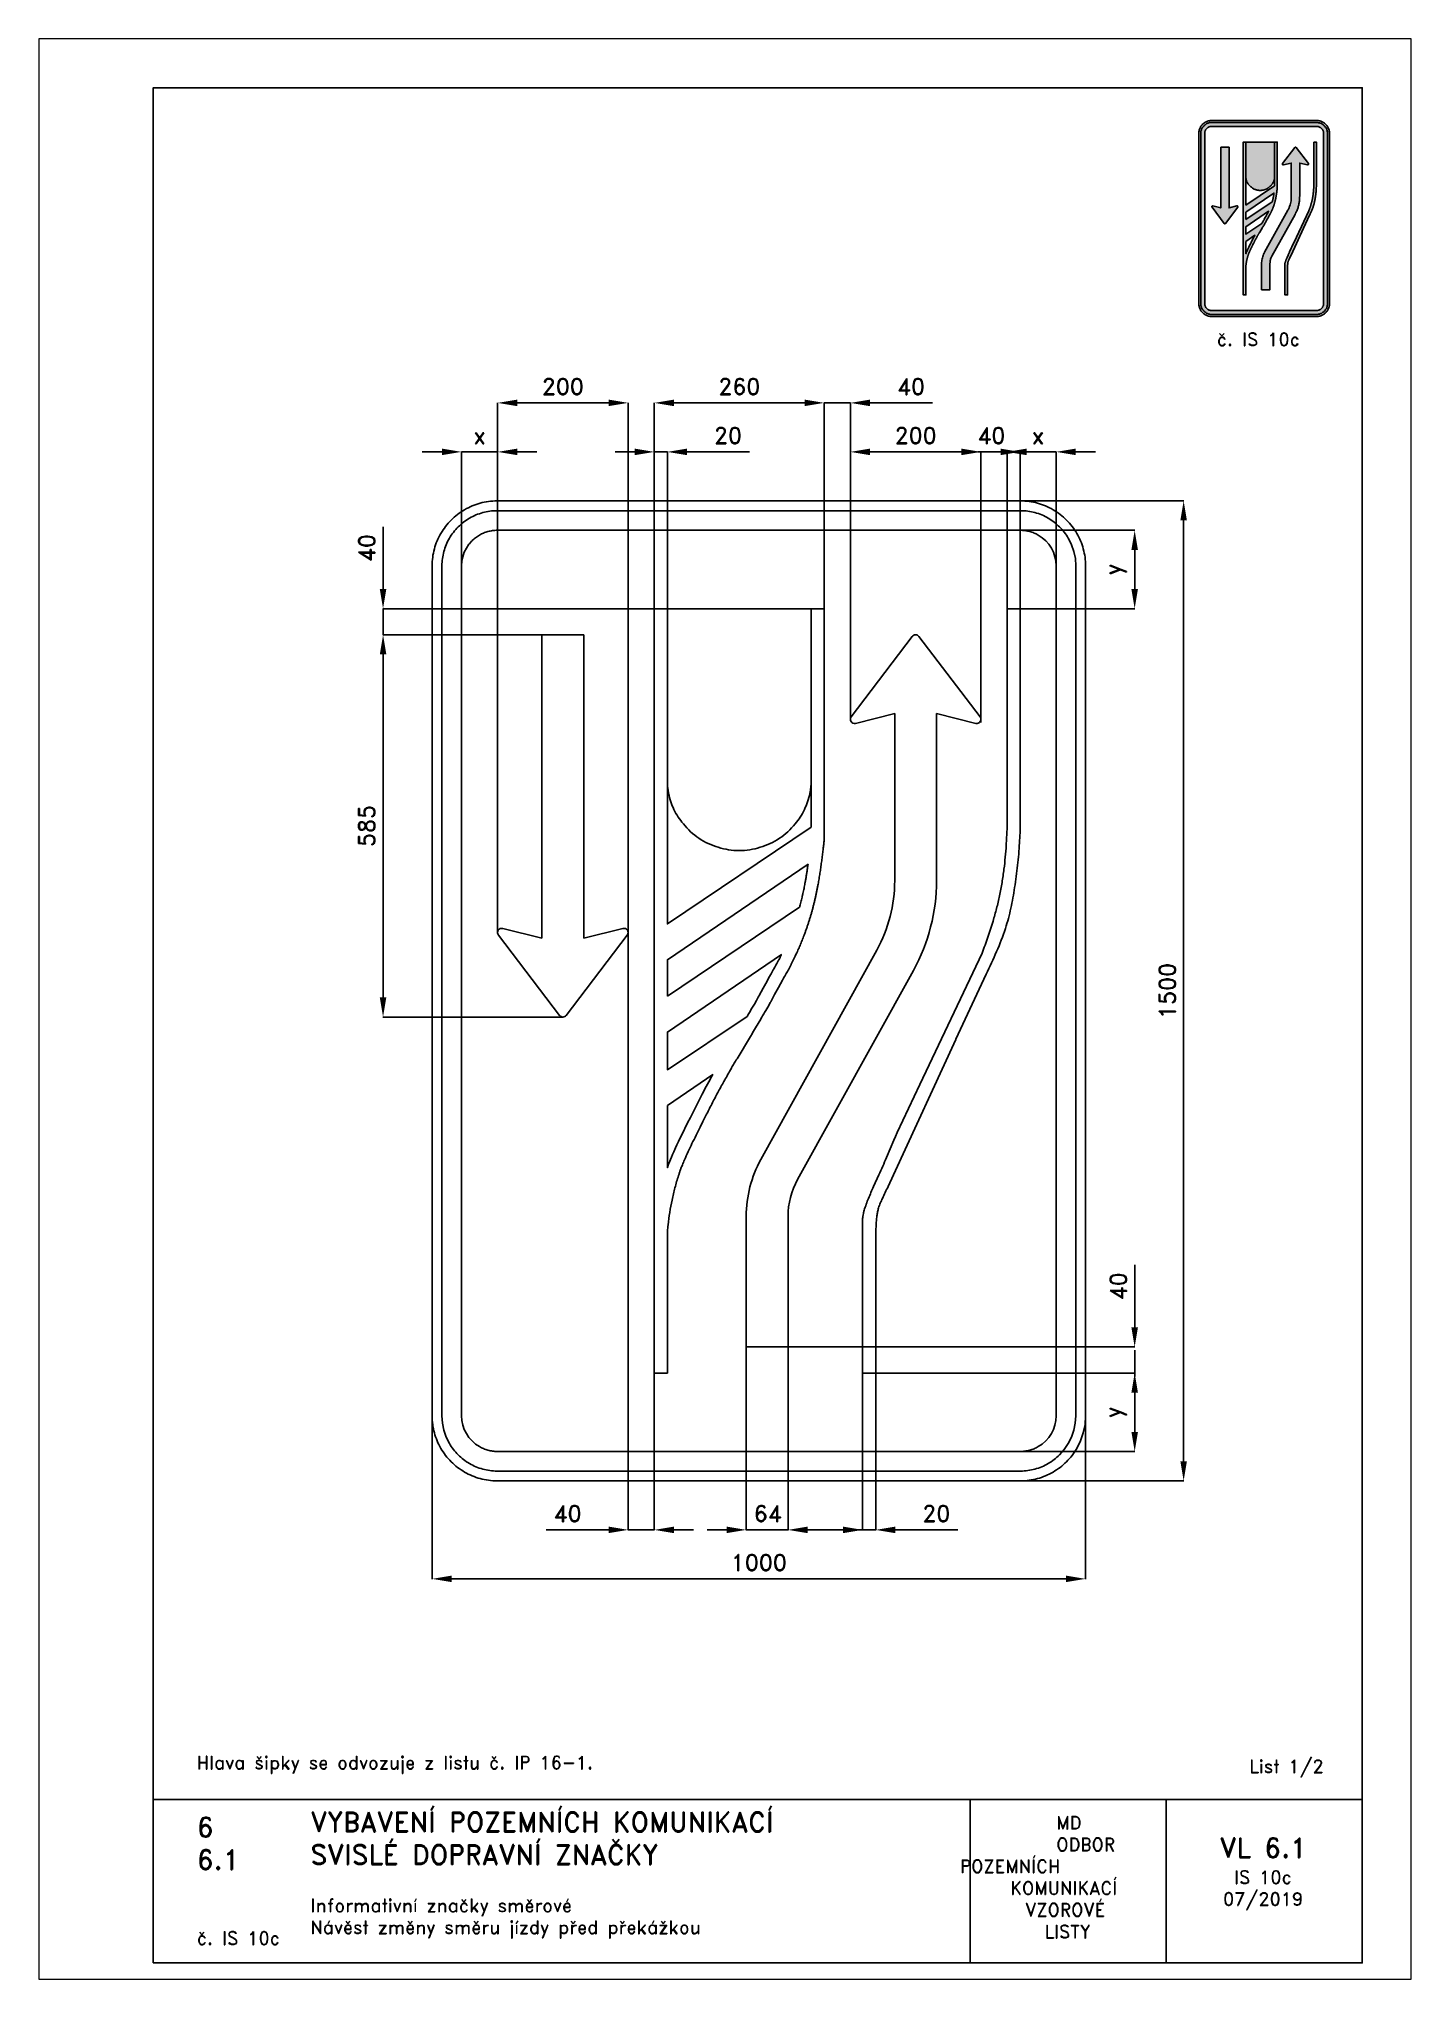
# Paper-space layout 'IS 10c-1' of a CAD drawing. Header units: millimetres. Extents: x 0 to 210, y 0 to 297.
# The model-space entities are those that its viewports show. They can reach past a viewport. Long polylines and large blocks are cut down to what shows.
import ezdxf

# ---------------------------------------------------------------- set-up
doc = ezdxf.new("R2010")
doc.units = ezdxf.units.MM
doc.header["$LTSCALE"] = 5
for name, color, linetype in [('Kóty', 2, 'Continuous'), ('Rozpiska', 7, 'Continuous'), ('Značka', 7, 'Continuous')]:
    doc.layers.add(name, color=color, linetype=linetype)
doc.layers.add('Rámeček', color=6, linetype='Continuous', plot=False)
doc.styles.get("Standard").update_dxf_attribs({"font": 'romand.shx', "height": 25})
doc.dimstyles.get("Standard").update_dxf_attribs({"dimtxt": 25, "dimasz": 30, "dimexe": 0.18, "dimexo": 0.0625, "dimgap": 12.5, "dimtad": 1, "dimdec": 0, "dimzin": 0, "dimdsep": 46, "dimtxsty": 'Standard', "dimcen": 0.09, "dimadec": 0, "dimazin": 0, "dimtfac": 1, "dimtdec": 0, "dimtofl": 0, "dimtmove": 0, "dimatfit": 3, "dimfxl": 1, "dimtolj": 1, "dimtzin": 0, "dimarcsym": 0})

psp = doc.layouts.new('IS 10c-1')

# ---------------------------------------------------------------- texts
at = {"layer": 'Rozpiska', "color": 7, "attachment_point": 1}
for s, width, gutter_width, heights, insert, char_height in [('\\pi2.7619;č. IS 10c', 20, 125, [0], (177.5, 252), 2), ('Hlava šipky se odvozuje z listu č. IP 16-1.', 167.386, 100, [0], (24.15, 34.16), 2), ('List 1/2', 13.9221, 100, [0], (185.21, 33.59), 2), ('6', 149.0422, 100, [0], (24.17, 24.77), 3), ('{\\C6;VYBAVENÍ POZEMNÍCH KOMUNIKACÍ\\P}SVISLÉ DOPRAVNÍ ZNAČKY{\\H1.34524x; }', 149.0422, 100, [0], (41.56, 25.56), 3), ('\\pi14.7414;{\\C6;MD\\P\\pi2.36044;}ODBOR POZEMNÍCH{\\H1.57143x; }\\P\\pi7.69378;KOMUNIKACÍ{\\H1.5x; }\\P\\pi9.97949;{\\C6;VZOROVÉ\\H1.47619x; \\H0.67742x;\\P\\pi12.93187;LISTY\\H1.26984x; }', 33.1018, 100, [0], (140.95, 24.95), 2), ('\\pi1.03113;{\\H1.5x;\\C6;VL 6.1\\P\\pi3.22158;\\H0.66667x;IS 10c\\H1.66666x; \\H0.6x;\\P\\pi1.5549;07/2019\\H1.80159x; }', 16.0623, 100, [0], (179.66, 21.61), 2), ('6.1', 149.0422, 100, [0], (24.17, 19.78), 3), ('{\\C6;Informativní značky směrové\\P}Návěst změny směru jízdy před překážkou{\\H1.83333x; }', 149.0422, 100, [0], (41.56, 12.29), 2), ('{\\C6;č. IS 10c}', 18.3305, 100, [2.67], (24.18, 7.28), 2)]:
    psp.add_mtext_dynamic_manual_height_columns(s, width=width, gutter_width=gutter_width, heights=heights, dxfattribs=dict(at, insert=insert, char_height=char_height))

msp = doc.modelspace()

# ---------------------------------------------------------------- texts
at = {"layer": 'Kóty', "char_height": 25, "attachment_point": 5}
for s, insert in [('\\A1;40', (355.9, 850)), ('\\A1;64', (13.7, -800))]:
    msp.add_mtext(s, dxfattribs=dict(at, insert=insert))

# ---------------------------------------------------------------- blocks, each defined once
blk = doc.blocks.new('*D0')
at = {"layer": 'Defpoints', "color": 0, "transparency": 16777216}
for p in [(-500, -630.3), (500, -630.3), (500, -900)]:
    blk.add_point(p, dxfattribs=at)
at = {"layer": 'Kóty', "color": 0, "lineweight": -2, "transparency": 16777216}
for p, q in [((-500, -630.3), (-500, -900.2)), ((500, -630.3), (500, -900.2)), ((-470, -900), (470, -900))]:
    blk.add_line(p, q, dxfattribs=at)
at = {"layer": 'Kóty', "color": 0, "transparency": 16777216}
for points in [[(-470, -895), (-470, -905), (-500, -900)], [(470, -895), (470, -905), (500, -900)]]:
    blk.add_solid(points, dxfattribs=at)
at = {"layer": 'Kóty', "color": 0, "transparency": 16777216, "insert": (0, -875), "char_height": 25, "attachment_point": 5}
blk.add_mtext('\\A1;1000', dxfattribs=at)
blk = doc.blocks.new('*D1')
at = {"layer": 'Defpoints', "color": 0, "transparency": 16777216}
for p in [(368.1, 750), (337.4, -750), (650, -750)]:
    blk.add_point(p, dxfattribs=at)
at = {"layer": 'Kóty', "color": 0, "lineweight": -2, "transparency": 16777216}
for p, q in [((368.2, 750), (650.2, 750)), ((650, 720), (650, -720)), ((337.5, -750), (650.2, -750))]:
    blk.add_line(p, q, dxfattribs=at)
at = {"layer": 'Kóty', "color": 0, "transparency": 16777216}
for points in [[(645, 720), (655, 720), (650, 750)], [(645, -720), (655, -720), (650, -750)]]:
    blk.add_solid(points, dxfattribs=at)
at = {"layer": 'Kóty', "color": 0, "transparency": 16777216, "insert": (625, 0), "char_height": 25, "attachment_point": 5, "rotation": 90}
blk.add_mtext('\\A1;1500', dxfattribs=at)
blk = doc.blocks.new('*D3')
at = {"layer": 'Defpoints', "color": 0, "transparency": 16777216}
for p in [(178.8, -585), (374.7, -705), (575.1, -705)]:
    blk.add_point(p, dxfattribs=at)
at = {"layer": 'Kóty', "color": 0, "lineweight": -2, "transparency": 16777216}
for p, q in [((178.9, -585), (575.3, -585)), ((575.1, -615), (575.1, -675)), ((374.8, -705), (575.3, -705))]:
    blk.add_line(p, q, dxfattribs=at)
at = {"layer": 'Kóty', "color": 0, "transparency": 16777216}
for points in [[(570.1, -615), (580.1, -615), (575.1, -585)], [(570.1, -675), (580.1, -675), (575.1, -705)]]:
    blk.add_solid(points, dxfattribs=at)
at = {"layer": 'Kóty', "color": 0, "transparency": 16777216, "insert": (545.9, -645), "char_height": 25, "attachment_point": 5, "rotation": 90}
blk.add_mtext('\\A1;y', dxfattribs=at)
blk = doc.blocks.new('*D4')
at = {"layer": 'Defpoints', "color": 0, "transparency": 16777216}
for p in [(395.1, 705), (575.1, 705), (399.8, 585)]:
    blk.add_point(p, dxfattribs=at)
at = {"layer": 'Kóty', "color": 0, "lineweight": -2, "transparency": 16777216}
for p, q in [((395.1, 705), (575.3, 705)), ((575.1, 615), (575.1, 675)), ((399.9, 585), (575.3, 585))]:
    blk.add_line(p, q, dxfattribs=at)
at = {"layer": 'Kóty', "color": 0, "transparency": 16777216}
for points in [[(570.1, 675), (580.1, 675), (575.1, 705)], [(570.1, 615), (580.1, 615), (575.1, 585)]]:
    blk.add_solid(points, dxfattribs=at)
at = {"layer": 'Kóty', "color": 0, "transparency": 16777216, "insert": (545.9, 645), "char_height": 25, "attachment_point": 5, "rotation": 90}
blk.add_mtext('\\A1;y', dxfattribs=at)
blk = doc.blocks.new('*D5')
at = {"layer": 'Defpoints', "color": 0, "transparency": 16777216}
for p in [(44.7, -545), (575.1, -545), (178.8, -585)]:
    blk.add_point(p, dxfattribs=at)
at = {"layer": 'Kóty', "color": 0, "lineweight": -2, "transparency": 16777216}
for p, q in [((575.1, -515), (575.1, -419.5)), ((44.7, -545), (575.3, -545)), ((178.9, -585), (575.3, -585)), ((575.1, -615), (575.1, -645))]:
    blk.add_line(p, q, dxfattribs=at)
at = {"layer": 'Kóty', "color": 0, "transparency": 16777216}
for points in [[(570.1, -515), (580.1, -515), (575.1, -545)], [(570.1, -615), (580.1, -615), (575.1, -585)]]:
    blk.add_solid(points, dxfattribs=at)
at = {"layer": 'Kóty', "color": 0, "transparency": 16777216, "insert": (550.1, -452.3), "char_height": 25, "attachment_point": 5, "rotation": 90}
blk.add_mtext('\\A1;40', dxfattribs=at)
blk = doc.blocks.new('*D6')
at = {"layer": 'Defpoints', "color": 0, "transparency": 16777216}
for p in [(339.8, 825), (140, 415.7), (339.8, 415.7)]:
    blk.add_point(p, dxfattribs=at)
at = {"layer": 'Kóty', "color": 0, "lineweight": -2, "transparency": 16777216}
for p, q in [((140, 415.8), (140, 825.2)), ((170, 825), (309.8, 825)), ((339.8, 415.8), (339.8, 825.2))]:
    blk.add_line(p, q, dxfattribs=at)
at = {"layer": 'Kóty', "color": 0, "transparency": 16777216}
for points in [[(170, 830), (170, 820), (140, 825)], [(309.8, 830), (309.8, 820), (339.8, 825)]]:
    blk.add_solid(points, dxfattribs=at)
at = {"layer": 'Kóty', "color": 0, "transparency": 16777216, "insert": (239.9, 850), "char_height": 25, "attachment_point": 5}
blk.add_mtext('\\A1;200', dxfattribs=at)
blk = doc.blocks.new('*D7')
at = {"layer": 'Defpoints', "color": 0, "transparency": 16777216}
for p in [(140, 900), (100, 580), (140, 437.7)]:
    blk.add_point(p, dxfattribs=at)
at = {"layer": 'Kóty', "color": 0, "lineweight": -2, "transparency": 16777216}
for p, q in [((70, 900), (40, 900)), ((100, 580.1), (100, 900.2)), ((140, 437.8), (140, 900.2)), ((170, 900), (265.5, 900))]:
    blk.add_line(p, q, dxfattribs=at)
at = {"layer": 'Kóty', "color": 0, "transparency": 16777216}
for points in [[(70, 905), (70, 895), (100, 900)], [(170, 905), (170, 895), (140, 900)]]:
    blk.add_solid(points, dxfattribs=at)
at = {"layer": 'Kóty', "color": 0, "transparency": 16777216, "insert": (232.7, 925), "char_height": 25, "attachment_point": 5}
blk.add_mtext('\\A1;40', dxfattribs=at)
blk = doc.blocks.new('*D8')
at = {"layer": 'Defpoints', "color": 0, "transparency": 16777216}
for p in [(-140, 825), (-160, 580), (-140, 580)]:
    blk.add_point(p, dxfattribs=at)
at = {"layer": 'Kóty', "color": 0, "lineweight": -2, "transparency": 16777216}
for p, q in [((-190, 825), (-220, 825)), ((-160, 580.1), (-160, 825.2)), ((-140, 580.1), (-140, 825.2)), ((-110, 825), (-14.5, 825))]:
    blk.add_line(p, q, dxfattribs=at)
at = {"layer": 'Kóty', "color": 0, "transparency": 16777216}
for points in [[(-190, 830), (-190, 820), (-160, 825)], [(-110, 830), (-110, 820), (-140, 825)]]:
    blk.add_solid(points, dxfattribs=at)
at = {"layer": 'Kóty', "color": 0, "transparency": 16777216, "insert": (-47.3, 850), "char_height": 25, "attachment_point": 5}
blk.add_mtext('\\A1;20', dxfattribs=at)
blk = doc.blocks.new('*D9')
at = {"layer": 'Defpoints', "color": 0, "transparency": 16777216}
for p in [(100, 900), (-160, 580), (100, 580.1)]:
    blk.add_point(p, dxfattribs=at)
at = {"layer": 'Kóty', "color": 0, "lineweight": -2, "transparency": 16777216}
for p, q in [((-160, 580.1), (-160, 900.2)), ((-130, 900), (70, 900)), ((100, 580.1), (100, 900.2))]:
    blk.add_line(p, q, dxfattribs=at)
at = {"layer": 'Kóty', "color": 0, "transparency": 16777216}
for points in [[(-130, 905), (-130, 895), (-160, 900)], [(70, 905), (70, 895), (100, 900)]]:
    blk.add_solid(points, dxfattribs=at)
at = {"layer": 'Kóty', "color": 0, "transparency": 16777216, "insert": (-30, 925), "char_height": 25, "attachment_point": 5}
blk.add_mtext('\\A1;260', dxfattribs=at)
blk = doc.blocks.new('*D10')
at = {"layer": 'Defpoints', "color": 0, "transparency": 16777216}
for p in [(158.8, -585), (178.8, -585), (178.8, -825)]:
    blk.add_point(p, dxfattribs=at)
at = {"layer": 'Kóty', "color": 0, "lineweight": -2, "transparency": 16777216}
for p, q in [((158.8, -585.1), (158.8, -825.2)), ((178.8, -585.1), (178.8, -825.2)), ((128.8, -825), (98.8, -825)), ((208.8, -825), (304.3, -825))]:
    blk.add_line(p, q, dxfattribs=at)
at = {"layer": 'Kóty', "color": 0, "transparency": 16777216}
for points in [[(128.8, -820), (128.8, -830), (158.8, -825)], [(208.8, -820), (208.8, -830), (178.8, -825)]]:
    blk.add_solid(points, dxfattribs=at)
at = {"layer": 'Kóty', "color": 0, "transparency": 16777216, "insert": (271.5, -800), "char_height": 25, "attachment_point": 5}
blk.add_mtext('\\A1;20', dxfattribs=at)
blk = doc.blocks.new('*D11')
at = {"layer": 'Defpoints', "color": 0, "transparency": 16777216}
for p in [(-200, 900), (-200, 124.3), (-399.8, 89.3)]:
    blk.add_point(p, dxfattribs=at)
at = {"layer": 'Kóty', "color": 0, "lineweight": -2, "transparency": 16777216}
for p, q in [((-399.8, 89.3), (-399.8, 900.2)), ((-369.8, 900), (-230, 900)), ((-200, 124.3), (-200, 900.2))]:
    blk.add_line(p, q, dxfattribs=at)
at = {"layer": 'Kóty', "color": 0, "transparency": 16777216}
for points in [[(-369.8, 905), (-369.8, 895), (-399.8, 900)], [(-230, 905), (-230, 895), (-200, 900)]]:
    blk.add_solid(points, dxfattribs=at)
at = {"layer": 'Kóty', "color": 0, "transparency": 16777216, "insert": (-299.9, 925), "char_height": 25, "attachment_point": 5}
blk.add_mtext('\\A1;200', dxfattribs=at)
blk = doc.blocks.new('*D12')
at = {"layer": 'Defpoints', "color": 0, "transparency": 16777216}
for p in [(-399.8, 825), (-455, 618.4), (-399.8, 618.4)]:
    blk.add_point(p, dxfattribs=at)
at = {"layer": 'Kóty', "color": 0, "lineweight": -2, "transparency": 16777216}
for p, q in [((-485, 825), (-515, 825)), ((-455, 618.5), (-455, 825.2)), ((-399.8, 618.5), (-399.8, 825.2)), ((-369.8, 825), (-339.8, 825))]:
    blk.add_line(p, q, dxfattribs=at)
at = {"layer": 'Kóty', "color": 0, "transparency": 16777216}
for points in [[(-485, 830), (-485, 820), (-455, 825)], [(-369.8, 830), (-369.8, 820), (-399.8, 825)]]:
    blk.add_solid(points, dxfattribs=at)
at = {"layer": 'Kóty', "color": 0, "transparency": 16777216, "insert": (-427.4, 850), "char_height": 25, "attachment_point": 5}
blk.add_mtext('\\A1;x', dxfattribs=at)
blk = doc.blocks.new('*D13')
at = {"layer": 'Defpoints', "color": 0, "transparency": 16777216}
for p in [(455, 825), (399.8, 585), (455, 590)]:
    blk.add_point(p, dxfattribs=at)
at = {"layer": 'Kóty', "color": 0, "lineweight": -2, "transparency": 16777216}
for p, q in [((369.8, 825), (339.8, 825)), ((399.8, 585.1), (399.8, 825.2)), ((455, 590.1), (455, 825.2)), ((485, 825), (515, 825))]:
    blk.add_line(p, q, dxfattribs=at)
at = {"layer": 'Kóty', "color": 0, "transparency": 16777216}
for points in [[(369.8, 830), (369.8, 820), (399.8, 825)], [(485, 830), (485, 820), (455, 825)]]:
    blk.add_solid(points, dxfattribs=at)
at = {"layer": 'Kóty', "color": 0, "transparency": 16777216, "insert": (427.4, 850), "char_height": 25, "attachment_point": 5}
blk.add_mtext('\\A1;x', dxfattribs=at)
blk = doc.blocks.new('*D14')
at = {"layer": 'Defpoints', "color": 0, "transparency": 16777216}
for p in [(-200, 124.3), (-160, -585), (-200, -825)]:
    blk.add_point(p, dxfattribs=at)
at = {"layer": 'Kóty', "color": 0, "lineweight": -2, "transparency": 16777216}
for p, q in [((-200, 124.2), (-200, -825.2)), ((-160, -585.1), (-160, -825.2)), ((-230, -825), (-325.5, -825)), ((-130, -825), (-100, -825))]:
    blk.add_line(p, q, dxfattribs=at)
at = {"layer": 'Kóty', "color": 0, "transparency": 16777216}
for points in [[(-230, -820), (-230, -830), (-200, -825)], [(-130, -820), (-130, -830), (-160, -825)]]:
    blk.add_solid(points, dxfattribs=at)
at = {"layer": 'Kóty', "color": 0, "transparency": 16777216, "insert": (-292.7, -800), "char_height": 25, "attachment_point": 5}
blk.add_mtext('\\A1;40', dxfattribs=at)
blk = doc.blocks.new('*D15')
at = {"layer": 'Defpoints', "color": 0, "transparency": 16777216}
for p in [(-331.9, 545), (-575, -40), (-299.9, -40)]:
    blk.add_point(p, dxfattribs=at)
at = {"layer": 'Kóty', "color": 0, "lineweight": -2, "transparency": 16777216}
for p, q in [((-332, 545), (-575.2, 545)), ((-575, 515), (-575, -10)), ((-300, -40), (-575.2, -40))]:
    blk.add_line(p, q, dxfattribs=at)
at = {"layer": 'Kóty', "color": 0, "transparency": 16777216}
for points in [[(-580, 515), (-570, 515), (-575, 545)], [(-580, -10), (-570, -10), (-575, -40)]]:
    blk.add_solid(points, dxfattribs=at)
at = {"layer": 'Kóty', "color": 0, "transparency": 16777216, "insert": (-600, 252.5), "char_height": 25, "attachment_point": 5, "rotation": 90}
blk.add_mtext('\\A1;585', dxfattribs=at)
blk = doc.blocks.new('*D16')
at = {"layer": 'Defpoints', "color": 0, "transparency": 16777216}
for p in [(-575, 585), (-160, 585), (-331.9, 545)]:
    blk.add_point(p, dxfattribs=at)
at = {"layer": 'Kóty', "color": 0, "lineweight": -2, "transparency": 16777216}
for p, q in [((-575, 615), (-575, 710.5)), ((-160.1, 585), (-575.2, 585)), ((-332, 545), (-575.2, 545)), ((-575, 515), (-575, 485))]:
    blk.add_line(p, q, dxfattribs=at)
at = {"layer": 'Kóty', "color": 0, "transparency": 16777216}
for points in [[(-580, 615), (-570, 615), (-575, 585)], [(-580, 515), (-570, 515), (-575, 545)]]:
    blk.add_solid(points, dxfattribs=at)
at = {"layer": 'Kóty', "color": 0, "transparency": 16777216, "insert": (-600, 677.7), "char_height": 25, "attachment_point": 5, "rotation": 90}
blk.add_mtext('\\A1;40', dxfattribs=at)

# ---------------------------------------------------------------- dimensions: what is measured, and where the dimension line sits
at = {"layer": 'Kóty'}
for base, p1, p2, picture, middle in [((-200, 900), (-399.8, 89.3), (-200, 124.3), '*D11', (-299.9, 925)), ((100, 900), (-160, 580), (100, 580.1), '*D9', (-30, 925)), ((140, 900), (100, 580), (140, 437.7), '*D7', (232.7, 925)), ((-140, 825), (-160, 580), (-140, 580), '*D8', (-47.3, 850)), ((339.8, 825), (140, 415.7), (339.8, 415.7), '*D6', (239.9, 850)), ((-200, -825), (-160, -585), (-200, 124.3), '*D14', (-292.7, -800)), ((178.8, -825), (158.8, -585), (178.8, -585), '*D10', (271.5, -800)), ((500, -900), (-500, -630.3), (500, -630.3), '*D0', (0, -875))]:
    dim = msp.add_linear_dim(base=base, p1=p1, p2=p2, dimstyle='Standard', dxfattribs=at)
    dim.commit()
    dim.dimension.update_dxf_attribs({"geometry": picture, "text_midpoint": middle})
for base, p1, p2, picture, middle in [((-399.8, 825), (-455, 618.4), (-399.8, 618.4), '*D12', (-427.4, 850)), ((455, 825), (399.8, 585), (455, 590), '*D13', (427.4, 850))]:
    dim = msp.add_linear_dim(base=base, p1=p1, p2=p2, text='x', dimstyle='Standard', dxfattribs=at)
    dim.commit()
    dim.dimension.update_dxf_attribs({"geometry": picture, "text_midpoint": middle})
for base, p1, p2, picture, middle in [((650, -750), (368.1, 750), (337.4, -750), '*D1', (625, 0)), ((-575, 585), (-331.9, 545), (-160, 585), '*D16', (-600, 677.7)), ((-575, -40), (-331.9, 545), (-299.9, -40), '*D15', (-600, 252.5)), ((575.1, -545), (178.8, -585), (44.7, -545), '*D5', (550.1, -452.3))]:
    dim = msp.add_linear_dim(base=base, p1=p1, p2=p2, angle=90, dimstyle='Standard', dxfattribs=at)
    dim.commit()
    dim.dimension.update_dxf_attribs({"geometry": picture, "text_midpoint": middle})
for base, p1, p2, picture, middle in [((575.1, 705), (399.8, 585), (395.1, 705), '*D4', (545.9, 645)), ((575.1, -705), (178.8, -585), (374.7, -705), '*D3', (545.9, -645))]:
    dim = msp.add_linear_dim(base=base, p1=p1, p2=p2, angle=90, text='y', dimstyle='Standard', dxfattribs=at)
    dim.commit()
    dim.dimension.update_dxf_attribs({"geometry": picture, "text_midpoint": middle})

# ---------------------------------------------------------------- linework, layer by layer
at = {"layer": 'Kóty'}
for p, q in [((309.8, 825), (279.8, 825)), ((339.8, 410.8), (339.8, 825.2)), ((379.8, 585), (379.8, 825.2)), ((409.8, 825), (455, 825.2)), ((-19.3, -545), (-19.3, -825.2)), ((44.7, -545), (44.7, -825.2)), ((-49.3, -825), (-79.3, -825)), ((74.7, -825), (170.1, -825))]:
    msp.add_line(p, q, dxfattribs=at)
for points in [[(100, 900), (140, 900)], [(-455, 825), (-399.8, 825)], [(-160, 825), (-140, 825)], [(335, 825), (379.8, 825)], [(-575, 545), (-575, 585)], [(575.1, -590), (575.1, -549.9)], [(-200, -825), (-160, -825)], [(-19.3, -825), (44.7, -825)], [(158.8, -825), (178.8, -825)]]:
    msp.add_lwpolyline(points, dxfattribs=at)
for points in [[(309.8, 830), (309.8, 820), (339.8, 825)], [(409.8, 830), (409.8, 820), (379.8, 825)], [(-49.3, -820), (-49.3, -830), (-19.3, -825)], [(74.7, -820), (74.7, -830), (44.7, -825)]]:
    msp.add_solid(points, dxfattribs=at)
at = {"layer": 'Značka', "color": 5}
for p, q in [((-331.9, 545), (-331.9, 80.6)), ((-267.9, 545), (-267.9, 80.6)), ((141.3, 419.6), (234.8, 542.5)), ((245, 542.5), (338.5, 419.6)), ((207.9, 424.4), (147.9, 409.5)), ((331.9, 409.5), (271.9, 424.4)), ((-391.9, 95.5), (-331.9, 80.6)), ((-267.9, 80.6), (-207.9, 95.5)), ((-305, -37.5), (-398.5, 85.4)), ((-201.3, 85.4), (-294.8, -37.5)), ((44.7, -545), (-19.3, -545))]:
    msp.add_line(p, q, dxfattribs=at)
for points in [[(-400, -750), (-400.4, -750), (-400.8, -750, -0.032183), (-413.7, -749.1, -0.035439), (-426.4, -746.5, -0.036257), (-438.7, -742.3, -0.03443), (-450.2, -736.5, -0.033714), (-461, -729.3, -0.034097), (-470.7, -720.7, -0.034214), (-479.3, -711, -0.034227), (-486.5, -700.2, -0.034043), (-492.3, -688.7, -0.033425), (-496.5, -676.4, -0.034175), (-499.1, -663.7, -0.036736), (-500, -650.8), (-500, -650.4), (-500, -650), (-500, 650), (-500, 650.4), (-500, 650.8, -0.032199), (-499.1, 663.7, -0.035471), (-496.5, 676.4, -0.036317), (-492.3, 688.7, -0.034475), (-486.5, 700.2, -0.033721), (-479.3, 711, -0.034112), (-470.7, 720.7, -0.034202), (-461, 729.3, -0.034232), (-450.2, 736.5, -0.034043), (-438.6, 742.3, -0.033406), (-426.4, 746.5, -0.034114), (-413.7, 749.1, -0.036744), (-400.8, 750, -0.001244), (-400.4, 750), (-400, 750), (400, 750), (400.4, 750), (400.8, 750, -0.032171), (413.7, 749.1, -0.035444), (426.4, 746.5, -0.036278), (438.7, 742.3, -0.034417), (450.2, 736.5, -0.033715), (461, 729.3, -0.034079), (470.7, 720.7, -0.034187), (479.3, 711, -0.03426), (486.5, 700.2, -0.034014), (492.3, 688.7, -0.033389), (496.5, 676.4, -0.034103), (499.1, 663.7, -0.036699), (500, 650.8), (500, 650.4), (500, 650), (500, -650), (500, -650.4), (500, -650.8), (499.1, -663.7), (496.5, -676.4), (492.3, -688.7), (486.5, -700.2), (479.3, -711, -0.034079), (470.7, -720.7, -0.034227), (461, -729.3, -0.034227), (450.2, -736.5, -0.034044), (438.6, -742.3, -0.033411), (426.4, -746.5, -0.034138), (413.7, -749.1, -0.036742), (400.8, -750), (400.4, -750), (400, -750), (-400, -750)], [(-400, -735), (-400.3, -735), (-400.7, -735, -0.03218), (-411.6, -734.2, -0.035444), (-422.4, -732, -0.036271), (-432.9, -728.5, -0.034415), (-442.7, -723.5, -0.033717), (-451.9, -717.4, -0.034108), (-460.1, -710.1, -0.034254), (-467.4, -701.9, -0.034247), (-473.5, -692.7), (-478.4, -682.9), (-482, -672.4), (-484.3, -661.6), (-485, -650.7), (-485, -650.3), (-485, -650), (-485, 650), (-485, 650.3), (-485, 650.7, -0.032197), (-484.2, 661.6, -0.035483), (-482, 672.4, -0.03622), (-478.5, 682.9, -0.034427), (-473.5, 692.7, -0.033731), (-467.4, 701.8, -0.034073), (-460.1, 710.1, -0.034235), (-451.9, 717.4, -0.034229), (-442.7, 723.5, -0.034047), (-432.9, 728.4, -0.0334), (-422.4, 732, -0.034125), (-411.6, 734.3, -0.036744), (-400.7, 735), (-400.3, 735), (-400, 735), (400, 735), (400.3, 735), (400.7, 735, -0.032173), (411.6, 734.2, -0.03544), (422.4, 732, -0.036264), (432.9, 728.5, -0.034392), (442.7, 723.5, -0.033741), (451.9, 717.4, -0.034102), (460.1, 710.1, -0.03422), (467.4, 701.9, -0.034175), (473.5, 692.7, -0.034047), (478.4, 682.8), (482, 672.4), (484.3, 661.6), (485, 650.7), (485, 650.3), (485, 650), (485, -650), (485, -650.3), (485, -650.7), (484.2, -661.6), (482, -672.4), (478.5, -682.9), (473.5, -692.7), (467.4, -701.9), (460.1, -710.1, -0.034232), (451.9, -717.4, -0.034207), (442.7, -723.5, -0.034029), (432.9, -728.4, -0.033433), (422.4, -732, -0.034131), (411.6, -734.3, -0.036744), (400.7, -735), (400.3, -735), (400, -735), (-400, -735)], [(-400, -705), (400, -705), (400.2, -705), (400.4, -705, 0.032178), (407.5, -704.5, 0.035432), (414.5, -703.1, 0.036276), (421.3, -700.8, 0.03445), (427.6, -697.6), (433.6, -693.6), (438.9, -688.9), (443.6, -683.6), (447.6, -677.6), (450.8, -671.3), (453.1, -664.5), (454.5, -657.5), (455, -650.4), (455, -650.2), (455, -650), (455, 650), (455, 650.2), (455, 650.4), (454.5, 657.5), (453.1, 664.5), (450.8, 671.3), (447.6, 677.6), (443.6, 683.5), (438.9, 688.9), (433.6, 693.6, 0.034196), (427.6, 697.6, 0.034078), (421.3, 700.8, 0.033414), (414.5, 703, 0.034122), (407.5, 704.5, 0.036736), (400.4, 705), (400.2, 705), (400, 705), (-400, 705), (-400.2, 705), (-400.4, 705, 0.032203), (-407.5, 704.5, 0.035451), (-414.5, 703, 0.036231), (-421.3, 700.8, 0.034384), (-427.6, 697.6, 0.033729), (-433.6, 693.6, 0.034171), (-438.9, 688.9, 0.034191), (-443.6, 683.5), (-447.6, 677.6), (-450.8, 671.3), (-453.1, 664.5), (-454.5, 657.5), (-455, 650.4), (-455, 650.2), (-455, 650), (-455, -650), (-455, -650.2), (-455, -650.4), (-454.5, -657.5), (-453.1, -664.5), (-450.8, -671.3), (-447.6, -677.6), (-443.6, -683.6), (-438.9, -688.9), (-433.6, -693.6), (-427.6, -697.6, 0.034011), (-421.3, -700.7, 0.033398), (-414.5, -703.1, 0.034119), (-407.5, -704.5, 0.036746), (-400.4, -705), (-400.2, -705), (-400, -705)], [(-119.9, -273.6), (-119.6, -272.9), (-119.3, -272.1, -0.003169), (-118.1, -269.1, -0.003616), (-117, -266.2, -0.00395), (-115.4, -262.5, -0.002246), (-113.8, -258.8, -0.004956), (-108.2, -246.1, -0.005228), (-102.3, -233.6, -0.003806), (-96.1, -221.1, -0.000687), (-89.9, -208.7), (-85.5, -199.9), (-81, -191, -0.000864), (-76.5, -182.1, -0.001191), (-72, -173.3, -0.001706), (-67.5, -164.5, -0.0024), (-62.9, -155.8, -0.002575), (-58.2, -147.1, -0.00223), (-53.4, -138.5, -0.002108), (-48.5, -129.8, -0.002174), (-43.6, -121.1, -0.001834), (-39.6, -114.2, -0.001983), (-35.5, -107.4), (-34.5, -105.6), (-33.4, -103.9), (-12.8, -69.7), (-12, -68.4), (-11.2, -67.1), (-8.1, -61.8), (-4.9, -56.5), (-1, -49.9), (2.8, -43.3, 0.00108), (6.7, -36.7, 0.001147), (10.5, -30), (13.6, -24.7), (16.6, -19.3), (17.3, -18), (18.1, -16.7), (24.2, -5.7), (30.2, 5.4), (33.1, 11), (36.1, 16.6), (37.7, 19.3), (39.2, 21.9), (39.7, 22.7), (40.1, 23.4), (41.9, 26.5), (43.6, 29.5, 0.003152), (45.7, 33.4, 0.003001), (47.7, 37.2, 0.002962), (49.7, 41.1, 0.003036), (51.7, 45, 0.002755), (53.6, 48.9, 0.002137), (55.5, 52.9), (57.2, 56.6, 0.002554), (59, 60.3, 0.002722), (60.6, 64.1, 0.002577), (62.3, 67.8, 0.002579), (63.9, 71.6, 0.002855), (65.4, 75.4, 0.002648), (66.9, 79.2, 0.001991), (68.4, 83, 0.002509), (70.3, 87.9, 0.003379), (72, 92.7, 0.003636), (73.7, 97.6, 0.003318), (75.4, 102.5, 0.003262), (77, 107.4, 0.00346), (78.5, 112.3, 0.003289), (80, 117.3, 0.002775), (81.4, 122.3, 0.002753), (82.7, 127.3, 0.003179), (84, 132.4, 0.00328), (85.3, 137.5, 0.003027), (86.5, 142.7, 0.002887), (87.6, 147.8, 0.002871), (88.7, 152.9, 0.00278), (89.7, 158.1, 0.00265), (90.7, 163.2, 0.003961), (92.1, 171.7, 0.003488), (93.5, 180.1, 0.003004), (94.7, 188.5, 0.00251), (95.9, 197, 0.001858), (97, 205.5, 0.001036), (98, 214, 0.000666), (98.8, 220.7, 0.00099), (99.6, 227.5), (99.8, 229.2), (100, 230.9), (100, 585), (80, 585), (80, 250.8), (-140, 102.5), (-140, 585), (-160, 585), (-160, -585), (-140, -585), (-140, -367.8, -0.000839), (-139.5, -363, -0.002522), (-139, -358.2, -0.013161), (-136.4, -339.1, -0.012696), (-132.8, -320.1, -0.01317), (-128.4, -301.3, -0.014599), (-122.9, -282.8, -0.00287), (-121.4, -278.2, -0.000957), (-119.9, -273.6)], [(80, 585), (80, 315, -0.00404), (79.1, 308.6, -0.01216), (78, 302.1, -0.06272), (69.7, 277.5, -0.063185), (55.5, 255.6, -0.07853), (31.7, 233.5, -0.078482), (2.1, 219.8, -0.0783), (-30, 214.8, -0.078043), (-62.1, 219.8, -0.077749), (-91.6, 233.5, -0.076403), (-115.5, 255.6, -0.063165), (-129.9, 277.5, -0.068668), (-138, 302.1, -0.013832), (-139.1, 308.6, -0.004612), (-140, 315), (-140, 585), (80, 585)], [(399.8, 585), (399.8, 246.6), (399.8, 243.8), (399.3, 235.6, -0.000504), (399, 231, -0.001487), (398.8, 226.4, -0.013993), (396, 192.3, -0.01258), (391.4, 158.2, -0.01572), (385.6, 126.6, -0.025272), (377.3, 95.6, -0.026744), (363.8, 60.2, -0.00883), (347.8, 25.6), (301.6, -74), (301.6, -74.2), (206, -281.6), (197.7, -299.5, -0.002514), (189.2, -317.6, 0.009145), (185.9, -324.7, 0.030443), (183.2, -332.1, 0.026823), (181.7, -338.2, 0.0151), (180.7, -344.4, 0.010475), (179.9, -352, 0.008335), (179.3, -359.7), (179, -365.8), (178.8, -371.9), (178.8, -585), (158.8, -585), (158.8, -371.9), (158.8, -364.4), (158.7, -356.9, -0.007614), (158.7, -351.1, -0.029043), (159.1, -345.3, -0.027432), (159.9, -340.5, -0.01534), (161.2, -335.8, -0.015855), (164.3, -326.6, -0.009772), (167.8, -317.6, -0.008926), (175.6, -299.5), (183.7, -281.7, 0.004811), (195.3, -255.2), (206.6, -228.6), (209.1, -222.7), (211.7, -216.8), (246.4, -143.4)], [(246.4, -143.4), (246.4, -143.4), (341.7, 57.7, 0.003217), (350.4, 82.2, 0.009666), (358.4, 106.9, 0.010371), (363.8, 126.1, 0.011366), (368.3, 145.5, 0.011682), (372.1, 165.8, 0.010442), (375.1, 186.3, 0.008259), (377.1, 204.7, 0.007171), (378.5, 223.2, 0.003228), (379.2, 235.2, 0.001073), (379.8, 247.2), (379.8, 585)], [(-19.3, -545), (-19.3, -345.1, -0.127047), (3.2, -257.9), (180.4, 62.3, 0.127047), (207.9, 168.8), (207.9, 424.4)], [(44.7, -545), (44.7, -345.1, -0.127047), (59.2, -288.9), (236.4, 31.3, 0.127047), (271.9, 168.8), (271.9, 424.4)], [(-140, -8.2), (62.2, 128.2), (62.5, 129.1), (62.7, 130, 0.002528), (63.7, 133.8, 0.002425), (64.7, 137.6, 0.002513), (65.6, 141.4, 0.002782), (66.5, 145.2), (66.8, 146.1), (67, 147.1), (67.2, 148), (67.4, 149, 0.002295), (68.3, 153, 0.002197), (69.1, 156.9, 0.002289), (69.9, 160.9, 0.00253), (70.6, 164.8), (70.8, 165.8), (71, 166.8), (71.2, 168.1), (71.5, 169.5, 0.002179), (72.4, 174.9, 0.002096), (73.3, 180.3, 0.002159), (74.1, 185.7, 0.002406), (74.9, 191.2), (75.1, 192.5), (75.3, 193.9), (-140, 47.7), (-140, -8.2)]]:
    msp.add_lwpolyline(points, format="xyb", dxfattribs=at)
for points in [[(379.8, 585), (399.8, 585)], [(-331.9, 545), (-267.9, 545)], [(22, 32.1), (22.4, 32.8), (22.8, 33.5), (24.5, 36.4), (26.1, 39.2), (27.7, 42.1), (29.2, 45), (29.6, 45.8), (30, 46.5), (30.2, 47), (30.5, 47.4), (31.4, 49.2), (32.4, 51.1), (33.3, 52.9), (34.2, 54.7), (34.4, 55.2), (34.6, 55.6), (-140, -63), (-140, -120.6), (-17.9, -39.2), (-17.7, -38.9), (-17.6, -38.6), (-16.9, -37.4), (-16.2, -36.2), (-15.3, -34.7), (-14.4, -33.2), (-10.6, -26.7), (-6.8, -20.1), (-3.8, -14.8), (-0.9, -9.6), (-0.1, -8.2), (0.6, -6.9), (6.7, 3.9), (12.5, 14.8), (15.5, 20.3), (18.6, 26.3), (20.4, 29.4), (22, 32.1)], [(-140, -175.2), (-140, -270.5), (-138, -265), (-136.2, -260.5), (-135.2, -258), (-133.7, -254.3), (-132.1, -250.7), (-130.2, -246.4), (-127.4, -240.1), (-125.4, -235.7), (-123, -230.6), (-120.3, -225), (-118, -220.2), (-109, -202.1), (-104.8, -193.7), (-99.6, -183.4), (-92.9, -170.2), (-86.7, -158.2), (-80.5, -146.4), (-76.7, -139.3), (-73.1, -132.8), (-71.7, -130.3), (-70.5, -128.1), (-140, -175.2)]]:
    msp.add_lwpolyline(points, dxfattribs=at)
for centre, start, end in [((239.9, 538.6), 37.2752, 142.7248), ((146.4, 415.7), 142.7248, 283.8972), ((333.4, 415.7), 256.1028, 37.2752), ((-393.4, 89.3), 76.1028, 217.2752), ((-206.4, 89.3), 322.7248, 103.8972), ((-299.9, -33.6), 217.2752, 322.7248)]:
    msp.add_arc(centre, 6.4, start, end, dxfattribs=at)

msp.set_redraw_order([(e.dxf.handle, doc.entitydb.next_handle()) for e in msp.query("TEXT MTEXT ATTDEF DIMENSION ARC_DIMENSION")])  # texts and dimensions are drawn at this point

# ---------------------------------------------------------------- hatches: boundary and pattern name
at = {"layer": 'Značka'}
h = psp.add_hatch(color=249, dxfattribs=at)
h.dxf.hatch_style = 1
edge = h.paths.add_edge_path()
edge.add_line((179.5, 254.8), (179.49, 254.8))
edge.add_line((179.49, 254.8), (179.49, 254.8))
edge.add_arc((179.5, 256.51), 1.71, 262.3067, 269.6793, ccw=False)
edge.add_arc((179.47, 256.36), 1.56, 254.202, 262.3216, ccw=False)
edge.add_arc((179.43, 256.33), 1.52, 247.1661, 255.4743, ccw=False)
edge.add_arc((179.46, 256.41), 1.6, 239.2875, 247.1729, ccw=False)
edge.add_arc((179.46, 256.45), 1.63, 232.4426, 240.168, ccw=False)
edge.add_arc((179.45, 256.43), 1.62, 224.6398, 232.4485, ccw=False)
edge.add_arc((179.43, 256.45), 1.61, 217.5705, 225.4075, ccw=False)
edge.add_arc((179.43, 256.44), 1.61, 209.7387, 217.5805, ccw=False)
edge.add_arc((179.42, 256.47), 1.62, 202.6898, 210.4892, ccw=False)
edge.add_arc((179.45, 256.48), 1.65, 195.038, 202.6927, ccw=False)
edge.add_arc((179.42, 256.49), 1.62, 188.0098, 195.8282, ccw=False)
edge.add_arc((179.3, 256.48), 1.5, 179.6098, 188.0274, ccw=False)
edge.add_line((177.8, 256.49), (177.8, 256.49))
edge.add_line((177.8, 256.49), (177.8, 256.5))
edge.add_line((177.8, 256.5), (177.8, 282.5))
edge.add_line((177.8, 282.5), (177.8, 282.51))
edge.add_line((177.8, 282.51), (177.8, 282.51))
edge.add_arc((179.51, 282.5), 1.71, 172.3048, 179.6775, ccw=False)
edge.add_arc((179.36, 282.52), 1.56, 164.206, 172.3258, ccw=False)
edge.add_arc((179.33, 282.57), 1.52, 157.1644, 165.4727, ccw=False)
edge.add_arc((179.41, 282.54), 1.6, 149.282, 157.1671, ccw=False)
edge.add_arc((179.45, 282.54), 1.63, 142.4395, 150.1654, ccw=False)
edge.add_arc((179.43, 282.55), 1.62, 134.6388, 142.446, ccw=False)
edge.add_arc((179.45, 282.57), 1.61, 127.5896, 135.4273, ccw=False)
edge.add_arc((179.44, 282.57), 1.61, 119.7323, 127.5739, ccw=False)
edge.add_arc((179.47, 282.58), 1.62, 112.7143, 120.5131, ccw=False)
edge.add_arc((179.48, 282.55), 1.65, 105.0286, 112.6824, ccw=False)
edge.add_arc((179.49, 282.58), 1.62, 98.0218, 105.8386, ccw=False)
edge.add_arc((179.48, 282.7), 1.5, 89.5984, 98.0159, ccw=False)
edge.add_line((179.49, 284.2), (179.49, 284.2))
edge.add_line((179.49, 284.2), (179.5, 284.2))
edge.add_line((179.5, 284.2), (195.5, 284.2))
edge.add_line((195.5, 284.2), (195.51, 284.2))
edge.add_line((195.51, 284.2), (195.51, 284.2))
edge.add_arc((195.5, 282.49), 1.71, 82.3011, 89.6723, ccw=False)
edge.add_arc((195.53, 282.64), 1.56, 74.2084, 82.3272, ccw=False)
edge.add_arc((195.57, 282.67), 1.52, 67.15, 75.4569, ccw=False)
edge.add_arc((195.54, 282.59), 1.6, 59.2904, 67.1746, ccw=False)
edge.add_arc((195.54, 282.55), 1.63, 52.4364, 60.1604, ccw=False)
edge.add_arc((195.55, 282.57), 1.62, 44.6312, 52.4388, ccw=False)
edge.add_arc((195.57, 282.55), 1.61, 37.6, 45.4379, ccw=False)
edge.add_arc((195.57, 282.56), 1.61, 29.7195, 37.5625, ccw=False)
edge.add_arc((195.58, 282.53), 1.62, 22.6843, 30.4831, ccw=False)
edge.add_arc((195.55, 282.52), 1.65, 15.0458, 22.6994, ccw=False)
edge.add_arc((195.58, 282.51), 1.62, 8.0121, 15.8305, ccw=False)
edge.add_arc((195.7, 282.52), 1.5, -0.3906, 8.0257, ccw=False)
edge.add_line((197.2, 282.51), (197.2, 282.51))
edge.add_line((197.2, 282.51), (197.2, 282.5))
edge.add_line((197.2, 282.5), (197.2, 256.5))
edge.add_line((197.2, 256.5), (197.2, 256.49))
edge.add_line((197.2, 256.49), (197.2, 256.49))
edge.add_arc((195.49, 256.5), 1.71, 352.3116, 359.6827, ccw=False)
edge.add_arc((195.64, 256.48), 1.56, 344.1984, 352.317, ccw=False)
edge.add_arc((195.67, 256.43), 1.52, 337.1686, 345.4777, ccw=False)
edge.add_arc((195.59, 256.46), 1.6, 329.288, 337.1742, ccw=False)
edge.add_arc((195.55, 256.46), 1.63, 322.4397, 330.1657, ccw=False)
edge.add_arc((195.57, 256.45), 1.62, 314.6399, 322.4492, ccw=False)
edge.add_arc((195.55, 256.43), 1.61, 307.5728, 315.41, ccw=False)
edge.add_arc((195.56, 256.43), 1.61, 299.738, 307.5801, ccw=False)
edge.add_arc((195.53, 256.42), 1.62, 292.6903, 300.4892, ccw=False)
edge.add_arc((195.52, 256.45), 1.65, 285.037, 292.6914, ccw=False)
edge.add_arc((195.51, 256.42), 1.62, 278.01, 285.8284, ccw=False)
edge.add_arc((195.52, 256.3), 1.5, 269.6098, 278.0274, ccw=False)
edge.add_line((195.51, 254.8), (195.51, 254.8))
edge.add_line((195.51, 254.8), (195.5, 254.8))
edge.add_line((195.5, 254.8), (179.5, 254.8))
edge = h.paths.add_edge_path(flags=16)
edge.add_line((179.5, 255.4), (195.5, 255.4))
edge.add_line((195.5, 255.4), (195.5, 255.4))
edge.add_line((195.5, 255.4), (195.51, 255.4))
edge.add_arc((195.5, 256.51), 1.11, 270.3207, 277.6934)
edge.add_arc((195.52, 256.41), 1.01, 277.6781, 285.7978)
edge.add_arc((195.54, 256.39), 0.984, 284.5248, 292.8333)
edge.add_arc((195.52, 256.44), 1.04, 292.8272, 300.7129)
edge.add_arc((195.53, 256.47), 1.06, 299.8352, 307.5605)
edge.add_arc((195.53, 256.46), 1.05, 307.55, 315.3567)
edge.add_arc((195.55, 256.46), 1.04, 314.5954, 322.4303)
edge.add_arc((195.55, 256.46), 1.04, 322.4207, 330.2607)
edge.add_arc((195.55, 256.48), 1.05, 329.5086, 337.3073)
edge.add_arc((195.53, 256.49), 1.07, 337.3068, 344.9596)
edge.add_arc((195.55, 256.5), 1.05, 344.1701, 351.9898)
edge.add_arc((195.63, 256.48), 0.969, 351.9783, 360.3973)
edge.add_line((196.6, 256.49), (196.6, 256.5))
edge.add_line((196.6, 256.5), (196.6, 256.5))
edge.add_line((196.6, 256.5), (196.6, 282.5))
edge.add_line((196.6, 282.5), (196.6, 282.5))
edge.add_line((196.6, 282.5), (196.6, 282.51))
edge.add_arc((195.49, 282.5), 1.11, 0.3191, 7.6893)
edge.add_arc((195.59, 282.52), 1.01, 7.6778, 15.7932)
edge.add_arc((195.61, 282.54), 0.984, 14.5263, 22.8318)
edge.add_arc((195.56, 282.52), 1.04, 22.8381, 30.7237)
edge.add_arc((195.53, 282.53), 1.06, 29.8196, 37.5426)
edge.add_arc((195.54, 282.53), 1.05, 37.5445, 45.3539)
edge.add_arc((195.54, 282.55), 1.04, 44.5898, 52.4316)
edge.add_arc((195.54, 282.55), 1.04, 52.4078, 60.2477)
edge.add_arc((195.52, 282.55), 1.05, 59.4874, 67.2889)
edge.add_arc((195.51, 282.53), 1.07, 67.3415, 75.0004)
edge.add_arc((195.51, 282.55), 1.05, 74.1996, 82.0215)
edge.add_arc((195.51, 282.63), 0.97, 81.9233, 90.3403)
edge.add_line((195.51, 283.6), (195.5, 283.6))
edge.add_line((195.5, 283.6), (195.5, 283.6))
edge.add_line((195.5, 283.6), (179.5, 283.6))
edge.add_line((179.5, 283.6), (179.5, 283.6))
edge.add_line((179.5, 283.6), (179.49, 283.6))
edge.add_arc((179.5, 282.49), 1.11, 90.3381, 97.7164)
edge.add_arc((179.48, 282.59), 1.01, 97.6748, 105.7989)
edge.add_arc((179.46, 282.61), 0.984, 104.5112, 112.819)
edge.add_arc((179.48, 282.56), 1.04, 112.831, 120.7155)
edge.add_arc((179.47, 282.53), 1.06, 119.8155, 127.5406)
edge.add_arc((179.47, 282.54), 1.05, 127.5742, 135.3873)
edge.add_arc((179.45, 282.54), 1.04, 134.6059, 142.4439)
edge.add_arc((179.45, 282.54), 1.04, 142.4253, 150.2659)
edge.add_arc((179.45, 282.52), 1.05, 149.4881, 157.2867)
edge.add_arc((179.47, 282.51), 1.07, 157.3197, 164.9736)
edge.add_arc((179.45, 282.5), 1.05, 164.1685, 171.9862)
edge.add_arc((179.37, 282.52), 0.97, 171.9734, 180.3909)
edge.add_line((178.4, 282.51), (178.4, 282.5))
edge.add_line((178.4, 282.5), (178.4, 282.5))
edge.add_line((178.4, 282.5), (178.4, 256.5))
edge.add_line((178.4, 256.5), (178.4, 256.5))
edge.add_line((178.4, 256.5), (178.4, 256.49))
edge.add_arc((179.51, 256.5), 1.11, 180.3209, 187.6935)
edge.add_arc((179.41, 256.48), 1.01, 187.6777, 195.7975)
edge.add_arc((179.39, 256.46), 0.984, 194.5263, 202.8344)
edge.add_arc((179.44, 256.48), 1.04, 202.8269, 210.7124)
edge.add_arc((179.47, 256.47), 1.06, 209.8321, 217.5574)
edge.add_arc((179.46, 256.47), 1.05, 217.5512, 225.3597)
edge.add_arc((179.46, 256.45), 1.04, 224.5926, 232.4294)
edge.add_arc((179.46, 256.45), 1.04, 232.4199, 240.2616)
edge.add_arc((179.48, 256.45), 1.05, 239.5111, 247.3105)
edge.add_arc((179.49, 256.47), 1.07, 247.3066, 254.9613)
edge.add_arc((179.5, 256.45), 1.05, 254.1724, 261.9906)
edge.add_arc((179.48, 256.37), 0.969, 261.9726, 270.3902)
edge.add_line((179.49, 255.4), (179.5, 255.4))
edge.add_line((179.5, 255.4), (179.5, 255.4))
h = psp.add_hatch(color=252, dxfattribs=at)
h.dxf.hatch_style = 1
edge = h.paths.add_edge_path()
edge.add_line((180.86, 280.4), (180.86, 271.11))
edge.add_line((180.86, 271.11), (179.66, 271.41))
edge.add_line((179.66, 271.41), (179.66, 271.41))
edge.add_line((179.66, 271.41), (179.65, 271.41))
edge.add_line((179.65, 271.41), (179.62, 271.41))
edge.add_line((179.62, 271.41), (179.6, 271.41))
edge.add_arc((179.63, 271.29), 0.121, 103.497, 118.4839)
edge.add_arc((179.63, 271.29), 0.121, 118.4367, 133.4255)
edge.add_arc((179.63, 271.29), 0.121, 131.7763, 146.7212)
edge.add_arc((179.63, 271.29), 0.121, 146.661, 161.5765)
edge.add_arc((179.62, 271.29), 0.122, 160.1688, 175.0107)
edge.add_arc((179.63, 271.29), 0.124, 174.9718, 189.5396)
edge.add_arc((179.62, 271.28), 0.12, 188.0473, 200.113)
edge.add_arc((179.61, 271.28), 0.11, 200.0722, 213.2212)
edge.add_line((179.52, 271.22), (179.53, 271.21))
edge.add_line((179.53, 271.21), (179.53, 271.21))
edge.add_line((179.53, 271.21), (181.4, 268.75))
edge.add_line((181.4, 268.75), (181.4, 268.75))
edge.add_line((181.4, 268.75), (181.41, 268.74))
edge.add_arc((181.5, 268.82), 0.12, 221.8629, 233.1043)
edge.add_arc((181.5, 268.82), 0.12, 233.0505, 244.2886)
edge.add_arc((181.5, 268.82), 0.121, 242.8498, 256.8313)
edge.add_arc((181.5, 268.82), 0.12, 256.7677, 270.8103)
edge.add_arc((181.5, 268.82), 0.121, 269.3477, 283.3155)
edge.add_arc((181.5, 268.82), 0.124, 283.2329, 296.8398)
edge.add_arc((181.51, 268.82), 0.12, 295.4519, 306.7085)
edge.add_arc((181.51, 268.81), 0.109, 306.6373, 318.9416)
edge.add_line((181.6, 268.74), (181.6, 268.75))
edge.add_line((181.6, 268.75), (181.6, 268.75))
edge.add_line((181.6, 268.75), (183.47, 271.21))
edge.add_line((183.47, 271.21), (183.48, 271.21))
edge.add_line((183.48, 271.21), (183.48, 271.22))
edge.add_arc((183.38, 271.28), 0.12, 327.6272, 339.6505)
edge.add_arc((183.38, 271.28), 0.12, 339.6297, 351.6818)
edge.add_arc((183.38, 271.29), 0.121, 350.1403, 365.1272)
edge.add_arc((183.38, 271.29), 0.121, 5.0204, 19.9977)
edge.add_arc((183.38, 271.29), 0.121, 18.4232, 33.373)
edge.add_arc((183.38, 271.29), 0.121, 33.2865, 48.2083)
edge.add_arc((183.37, 271.29), 0.122, 46.7883, 61.6283)
edge.add_arc((183.37, 271.29), 0.124, 61.5835, 76.1377)
edge.add_arc((183.37, 271.29), 0.12, 74.691, 86.7565)
edge.add_arc((183.37, 271.3), 0.11, 86.6681, 99.8131)
edge.add_line((183.35, 271.41), (183.35, 271.41))
edge.add_line((183.35, 271.41), (183.34, 271.41))
edge.add_line((183.34, 271.41), (182.14, 271.11))
edge.add_line((182.14, 271.11), (182.14, 280.4))
edge.add_line((182.14, 280.4), (180.86, 280.4))
h = psp.add_hatch(color=249, dxfattribs=at)
h.dxf.hatch_style = 1
edge = h.paths.add_edge_path()
edge.add_line((187.11, 258.6), (188.39, 258.6))
edge.add_line((188.39, 258.6), (188.39, 262.6))
edge.add_line((188.39, 262.6), (188.39, 262.66))
edge.add_line((188.39, 262.66), (188.4, 262.72))
edge.add_arc((190.56, 262.62), 2.16, 171.2601, 177.4697, ccw=False)
edge.add_arc((190.63, 262.61), 2.24, 165.2601, 171.2698, ccw=False)
edge.add_arc((190.56, 262.66), 2.16, 159.8827, 166.1092, ccw=False)
edge.add_arc((190.36, 262.73), 1.95, 153.0033, 159.8942, ccw=False)
edge.add_arc((190.85, 262.52), 2.48, 152.2582, 153.6155, ccw=False)
edge.add_line((188.65, 263.67), (188.68, 263.72))
edge.add_line((188.68, 263.72), (192.23, 270.13))
edge.add_arc((173.81, 279.96), 20.88, 331.8954, 332.2893)
edge.add_arc((186.17, 273.47), 6.92, 332.284, 333.472)
edge.add_arc((187.62, 272.74), 5.29, 333.5656, 339.7774)
edge.add_arc((187.44, 272.8), 5.48, 339.7707, 345.7811)
edge.add_arc((187.65, 272.83), 5.29, 344.9275, 351.1531)
edge.add_arc((188.16, 272.75), 4.77, 351.1467, 358.0361)
edge.add_arc((186.9, 272.86), 6.04, 357.4104, 358.7729)
edge.add_arc((174.91, 273.12), 18.03, 358.7819, 359.2381)
edge.add_line((192.94, 272.88), (192.94, 277.99))
edge.add_line((192.94, 277.99), (194.14, 277.69))
edge.add_line((194.14, 277.69), (194.14, 277.69))
edge.add_line((194.14, 277.69), (194.15, 277.69))
edge.add_arc((194.17, 277.81), 0.12, 260.8061, 272.809)
edge.add_arc((194.17, 277.81), 0.12, 273.0765, 285.1327)
edge.add_arc((194.17, 277.81), 0.12, 283.3703, 298.3646)
edge.add_arc((194.17, 277.81), 0.121, 298.6007, 313.5714)
edge.add_arc((194.17, 277.81), 0.121, 311.7092, 326.6456)
edge.add_arc((194.17, 277.81), 0.122, 326.7587, 341.671)
edge.add_arc((194.17, 277.81), 0.121, 340.1255, 354.9596)
edge.add_arc((194.17, 277.81), 0.125, 354.9295, 369.4924)
edge.add_arc((194.18, 277.82), 0.12, 8.1363, 20.2012)
edge.add_arc((194.18, 277.82), 0.11, 19.9462, 33.1027)
edge.add_line((194.28, 277.88), (194.27, 277.89))
edge.add_line((194.27, 277.89), (194.27, 277.89))
edge.add_line((194.27, 277.89), (192.4, 280.35))
edge.add_line((192.4, 280.35), (192.4, 280.35))
edge.add_line((192.4, 280.35), (192.39, 280.36))
edge.add_arc((192.3, 280.28), 0.12, 41.9729, 53.2165)
edge.add_arc((192.3, 280.28), 0.12, 53.2011, 64.4377)
edge.add_arc((192.3, 280.28), 0.121, 62.7364, 76.7254)
edge.add_arc((192.3, 280.28), 0.12, 76.7145, 90.7859)
edge.add_arc((192.3, 280.28), 0.121, 89.2651, 103.243)
edge.add_arc((192.3, 280.28), 0.124, 103.4401, 117.071)
edge.add_arc((192.29, 280.28), 0.121, 115.4675, 126.6929)
edge.add_arc((192.28, 280.29), 0.109, 126.389, 138.6861)
edge.add_line((192.2, 280.36), (192.2, 280.35))
edge.add_line((192.2, 280.35), (192.2, 280.35))
edge.add_line((192.2, 280.35), (190.33, 277.89))
edge.add_line((190.33, 277.89), (190.32, 277.89))
edge.add_line((190.32, 277.89), (190.32, 277.88))
edge.add_arc((190.42, 277.82), 0.12, 147.7079, 159.7312)
edge.add_arc((190.42, 277.82), 0.12, 159.583, 171.6384)
edge.add_arc((190.42, 277.81), 0.121, 170.1124, 185.1037)
edge.add_arc((190.42, 277.81), 0.12, 185.1123, 200.088)
edge.add_arc((190.42, 277.81), 0.121, 198.3488, 213.2868)
edge.add_arc((190.42, 277.81), 0.121, 213.3368, 228.2533)
edge.add_arc((190.42, 277.81), 0.122, 226.7957, 241.6209)
edge.add_arc((190.43, 277.81), 0.124, 241.5065, 256.0791)
edge.add_arc((190.43, 277.81), 0.121, 254.436, 266.4907)
edge.add_arc((190.43, 277.8), 0.11, 267.0719, 280.2287)
edge.add_line((190.45, 277.69), (190.45, 277.69))
edge.add_line((190.45, 277.69), (190.46, 277.69))
edge.add_line((190.46, 277.69), (191.66, 277.99))
edge.add_line((191.66, 277.99), (191.66, 272.88))
edge.add_arc((175.64, 273.12), 16.02, 358.75, 359.1477, ccw=False)
edge.add_arc((186.32, 272.88), 5.34, 357.5581, 358.7513, ccw=False)
edge.add_arc((187.56, 272.84), 4.1, 351.2621, 357.4737, ccw=False)
edge.add_arc((187.41, 272.86), 4.25, 345.2564, 351.2665, ccw=False)
edge.add_arc((187.54, 272.76), 4.1, 339.8865, 346.1117, ccw=False)
edge.add_arc((187.92, 272.62), 3.7, 333.0018, 339.8918, ccw=False)
edge.add_arc((187.03, 273.02), 4.67, 332.2593, 333.6243, ccw=False)
edge.add_arc((178.79, 277.35), 13.98, 331.8014, 332.2573, ccw=False)
edge.add_line((191.11, 270.75), (187.56, 264.34))
edge.add_arc((199.17, 258.14), 13.16, 151.8851, 152.2811)
edge.add_arc((191.4, 262.22), 4.38, 152.2941, 153.483)
edge.add_arc((190.48, 262.69), 3.35, 153.5654, 159.7766)
edge.add_arc((190.59, 262.65), 3.47, 159.7717, 165.7822)
edge.add_arc((190.47, 262.63), 3.35, 164.9273, 171.1525)
edge.add_arc((190.14, 262.68), 3.02, 171.144, 178.0334)
edge.add_arc((190.94, 262.61), 3.83, 177.4167, 178.7792)
edge.add_line((187.11, 262.69), (187.11, 262.6))
edge.add_line((187.11, 262.6), (187.11, 258.6))
edge = h.paths.add_edge_path()
edge.add_line((185.1, 264.03), (185.11, 264.04))
edge.add_line((185.11, 264.04), (185.11, 264.06))
edge.add_line((185.11, 264.06), (185.11, 264.06))
edge.add_line((185.11, 264.06), (185.12, 264.06))
edge.add_line((185.12, 264.06), (185.12, 264.08))
edge.add_line((185.12, 264.08), (185.12, 264.09))
edge.add_line((185.12, 264.09), (185.13, 264.1))
edge.add_line((185.13, 264.1), (185.14, 264.12))
edge.add_line((185.14, 264.12), (185.14, 264.13))
edge.add_line((185.14, 264.13), (185.15, 264.15))
edge.add_line((185.15, 264.15), (185.15, 264.16))
edge.add_line((185.15, 264.16), (185.16, 264.18))
edge.add_line((185.16, 264.18), (185.17, 264.2))
edge.add_line((185.17, 264.2), (185.18, 264.21))
edge.add_line((185.18, 264.21), (185.18, 264.23))
edge.add_line((185.18, 264.23), (185.19, 264.25))
edge.add_line((185.19, 264.25), (185.2, 264.27))
edge.add_line((185.2, 264.27), (185.21, 264.29))
edge.add_line((185.21, 264.29), (185.21, 264.31))
edge.add_line((185.21, 264.31), (185.22, 264.32))
edge.add_arc((199.89, 257.94), 16, 156.2304, 156.4787, ccw=False)
edge.add_arc((197.13, 259.16), 12.99, 155.9348, 156.2409, ccw=False)
edge.add_arc((196.54, 259.43), 12.33, 155.6315, 155.9537, ccw=False)
edge.add_arc((197.43, 259.03), 13.3, 155.3547, 155.6535, ccw=False)
edge.add_arc((197.04, 259.21), 12.88, 155.0763, 155.3849, ccw=False)
edge.add_arc((195.77, 259.8), 11.47, 154.7101, 155.0565, ccw=False)
edge.add_arc((196.98, 259.24), 12.81, 154.4547, 154.765, ccw=False)
edge.add_line((185.42, 264.77), (185.45, 264.83))
edge.add_line((185.45, 264.83), (185.48, 264.89))
edge.add_line((185.48, 264.89), (185.51, 264.95))
edge.add_line((185.51, 264.95), (185.55, 265.02))
edge.add_line((185.55, 265.02), (185.58, 265.08))
edge.add_line((185.58, 265.08), (185.61, 265.14))
edge.add_line((185.61, 265.14), (185.64, 265.2))
edge.add_line((185.64, 265.2), (185.66, 265.25))
edge.add_line((185.66, 265.25), (185.69, 265.3))
edge.add_line((185.69, 265.3), (185.69, 265.31))
edge.add_line((185.69, 265.31), (185.7, 265.33))
edge.add_line((185.7, 265.33), (185.79, 265.5))
edge.add_line((185.79, 265.5), (185.88, 265.68))
edge.add_line((185.88, 265.68), (185.88, 265.69))
edge.add_line((185.88, 265.69), (185.89, 265.7))
edge.add_line((185.89, 265.7), (185.91, 265.73))
edge.add_line((185.91, 265.73), (185.92, 265.77))
edge.add_line((185.92, 265.77), (185.95, 265.81))
edge.add_line((185.95, 265.81), (185.97, 265.86))
edge.add_line((185.97, 265.86), (185.99, 265.9))
edge.add_line((185.99, 265.9), (186.01, 265.95))
edge.add_line((186.01, 265.95), (186.04, 265.99))
edge.add_line((186.04, 265.99), (186.06, 266.03))
edge.add_line((186.06, 266.03), (186.08, 266.08))
edge.add_line((186.08, 266.08), (186.1, 266.12))
edge.add_line((186.1, 266.12), (186.13, 266.17))
edge.add_line((186.13, 266.17), (186.15, 266.21))
edge.add_line((186.15, 266.21), (186.17, 266.25))
edge.add_line((186.17, 266.25), (186.2, 266.3))
edge.add_line((186.2, 266.3), (186.22, 266.34))
edge.add_line((186.22, 266.34), (186.24, 266.38))
edge.add_line((186.24, 266.38), (186.26, 266.43))
edge.add_line((186.26, 266.43), (186.29, 266.47))
edge.add_line((186.29, 266.47), (186.31, 266.51))
edge.add_line((186.31, 266.51), (186.34, 266.56))
edge.add_line((186.34, 266.56), (186.36, 266.6))
edge.add_line((186.36, 266.6), (186.38, 266.64))
edge.add_line((186.38, 266.64), (186.41, 266.69))
edge.add_line((186.41, 266.69), (186.43, 266.73))
edge.add_line((186.43, 266.73), (186.45, 266.77))
edge.add_line((186.45, 266.77), (186.48, 266.82))
edge.add_line((186.48, 266.82), (186.5, 266.86))
edge.add_line((186.5, 266.86), (186.53, 266.9))
edge.add_line((186.53, 266.9), (186.55, 266.95))
edge.add_line((186.55, 266.95), (186.58, 266.99))
edge.add_line((186.58, 266.99), (186.6, 267.03))
edge.add_line((186.6, 267.03), (186.63, 267.08))
edge.add_line((186.63, 267.08), (186.65, 267.11))
edge.add_line((186.65, 267.11), (186.67, 267.15))
edge.add_line((186.67, 267.15), (186.69, 267.18))
edge.add_line((186.69, 267.18), (186.71, 267.22))
edge.add_line((186.71, 267.22), (186.73, 267.25))
edge.add_line((186.73, 267.25), (186.75, 267.28))
edge.add_line((186.75, 267.28), (186.76, 267.31))
edge.add_line((186.76, 267.31), (186.78, 267.34))
edge.add_line((186.78, 267.34), (186.79, 267.35))
edge.add_line((186.79, 267.35), (186.79, 267.35))
edge.add_line((186.79, 267.35), (186.81, 267.39))
edge.add_line((186.81, 267.39), (186.83, 267.42))
edge.add_line((186.83, 267.42), (187.24, 268.11))
edge.add_line((187.24, 268.11), (187.26, 268.13))
edge.add_line((187.26, 268.13), (187.27, 268.16))
edge.add_line((187.27, 268.16), (187.34, 268.26))
edge.add_line((187.34, 268.26), (187.4, 268.37))
edge.add_line((187.4, 268.37), (187.48, 268.5))
edge.add_line((187.48, 268.5), (187.56, 268.63))
edge.add_line((187.56, 268.63), (187.56, 268.64))
edge.add_line((187.56, 268.64), (187.56, 268.65))
edge.add_line((187.56, 268.65), (187.58, 268.67))
edge.add_line((187.58, 268.67), (187.59, 268.7))
edge.add_line((187.59, 268.7), (187.61, 268.73))
edge.add_line((187.61, 268.73), (187.63, 268.77))
edge.add_line((187.63, 268.77), (187.65, 268.8))
edge.add_line((187.65, 268.8), (187.67, 268.83))
edge.add_line((187.67, 268.83), (187.69, 268.86))
edge.add_line((187.69, 268.86), (187.7, 268.89))
edge.add_line((187.7, 268.89), (187.71, 268.89))
edge.add_line((187.71, 268.89), (187.71, 268.9))
edge.add_line((187.71, 268.9), (187.77, 269.01))
edge.add_line((187.77, 269.01), (187.83, 269.11))
edge.add_line((187.83, 269.11), (187.85, 269.14))
edge.add_line((187.85, 269.14), (187.86, 269.17))
edge.add_line((187.86, 269.17), (187.98, 269.39))
edge.add_line((187.98, 269.39), (188.1, 269.61))
edge.add_line((188.1, 269.61), (188.16, 269.72))
edge.add_line((188.16, 269.72), (188.22, 269.83))
edge.add_line((188.22, 269.83), (188.25, 269.89))
edge.add_line((188.25, 269.89), (188.28, 269.94))
edge.add_line((188.28, 269.94), (188.29, 269.95))
edge.add_line((188.29, 269.95), (188.3, 269.97))
edge.add_line((188.3, 269.97), (188.34, 270.03))
edge.add_line((188.34, 270.03), (188.37, 270.09))
edge.add_line((188.37, 270.09), (188.37, 270.09))
edge.add_line((188.37, 270.09), (188.37, 270.1))
edge.add_line((188.37, 270.1), (188.38, 270.11))
edge.add_line((188.38, 270.11), (188.39, 270.13))
edge.add_line((188.39, 270.13), (188.4, 270.15))
edge.add_line((188.4, 270.15), (188.41, 270.17))
edge.add_line((188.41, 270.17), (188.42, 270.19))
edge.add_line((188.42, 270.19), (188.43, 270.21))
edge.add_line((188.43, 270.21), (188.44, 270.22))
edge.add_line((188.44, 270.22), (188.45, 270.24))
edge.add_line((188.45, 270.24), (188.46, 270.26))
edge.add_line((188.46, 270.26), (188.47, 270.28))
edge.add_line((188.47, 270.28), (188.48, 270.3))
edge.add_line((188.48, 270.3), (188.49, 270.32))
edge.add_line((188.49, 270.32), (188.5, 270.34))
edge.add_line((188.5, 270.34), (188.51, 270.36))
edge.add_line((188.51, 270.36), (188.52, 270.38))
edge.add_line((188.52, 270.38), (188.53, 270.4))
edge.add_line((188.53, 270.4), (188.54, 270.42))
edge.add_line((188.54, 270.42), (188.55, 270.44))
edge.add_line((188.55, 270.44), (188.56, 270.46))
edge.add_line((188.56, 270.46), (188.57, 270.48))
edge.add_line((188.57, 270.48), (188.58, 270.5))
edge.add_line((188.58, 270.5), (188.59, 270.52))
edge.add_line((188.59, 270.52), (188.6, 270.53))
edge.add_line((188.6, 270.53), (188.61, 270.55))
edge.add_line((188.61, 270.55), (188.61, 270.55))
edge.add_line((188.61, 270.55), (188.61, 270.56))
edge.add_line((188.61, 270.56), (188.64, 270.63))
edge.add_line((188.64, 270.63), (188.65, 270.64))
edge.add_line((188.65, 270.64), (188.65, 270.64))
edge.add_line((188.65, 270.64), (188.65, 270.65))
edge.add_line((188.65, 270.65), (188.66, 270.67))
edge.add_line((188.66, 270.67), (188.67, 270.69))
edge.add_line((188.67, 270.69), (188.68, 270.71))
edge.add_line((188.68, 270.71), (188.69, 270.72))
edge.add_line((188.69, 270.72), (188.7, 270.74))
edge.add_line((188.7, 270.74), (188.7, 270.76))
edge.add_line((188.7, 270.76), (188.71, 270.78))
edge.add_line((188.71, 270.78), (188.72, 270.8))
edge.add_line((188.72, 270.8), (188.73, 270.82))
edge.add_line((188.73, 270.82), (188.74, 270.84))
edge.add_line((188.74, 270.84), (188.74, 270.86))
edge.add_line((188.74, 270.86), (188.75, 270.88))
edge.add_line((188.75, 270.88), (188.76, 270.89))
edge.add_line((188.76, 270.89), (188.77, 270.91))
edge.add_line((188.77, 270.91), (188.78, 270.93))
edge.add_line((188.78, 270.93), (188.78, 270.95))
edge.add_line((188.78, 270.95), (188.79, 270.97))
edge.add_line((188.79, 270.97), (188.8, 270.99))
edge.add_line((188.8, 270.99), (188.81, 271.01))
edge.add_line((188.81, 271.01), (188.82, 271.03))
edge.add_line((188.82, 271.03), (188.82, 271.05))
edge.add_line((188.82, 271.05), (188.83, 271.07))
edge.add_line((188.83, 271.07), (188.84, 271.08))
edge.add_line((188.84, 271.08), (188.85, 271.1))
edge.add_line((188.85, 271.1), (188.85, 271.12))
edge.add_line((188.85, 271.12), (188.86, 271.14))
edge.add_line((188.86, 271.14), (188.87, 271.16))
edge.add_line((188.87, 271.16), (188.88, 271.18))
edge.add_line((188.88, 271.18), (188.89, 271.21))
edge.add_line((188.89, 271.21), (188.9, 271.23))
edge.add_line((188.9, 271.23), (188.9, 271.26))
edge.add_line((188.9, 271.26), (188.91, 271.28))
edge.add_line((188.91, 271.28), (188.92, 271.31))
edge.add_line((188.92, 271.31), (188.93, 271.33))
edge.add_line((188.93, 271.33), (188.94, 271.35))
edge.add_line((188.94, 271.35), (188.95, 271.38))
edge.add_line((188.95, 271.38), (188.96, 271.4))
edge.add_line((188.96, 271.4), (188.97, 271.43))
edge.add_line((188.97, 271.43), (188.97, 271.45))
edge.add_line((188.97, 271.45), (188.98, 271.48))
edge.add_line((188.98, 271.48), (188.99, 271.5))
edge.add_line((188.99, 271.5), (189, 271.53))
edge.add_line((189, 271.53), (189.01, 271.55))
edge.add_line((189.01, 271.55), (189.02, 271.57))
edge.add_line((189.02, 271.57), (189.02, 271.6))
edge.add_line((189.02, 271.6), (189.03, 271.62))
edge.add_line((189.03, 271.62), (189.04, 271.65))
edge.add_line((189.04, 271.65), (189.05, 271.67))
edge.add_line((189.05, 271.67), (189.05, 271.7))
edge.add_line((189.05, 271.7), (189.06, 271.72))
edge.add_line((189.06, 271.72), (189.07, 271.75))
edge.add_line((189.07, 271.75), (189.08, 271.77))
edge.add_line((189.08, 271.77), (189.08, 271.8))
edge.add_line((189.08, 271.8), (189.09, 271.82))
edge.add_line((189.09, 271.82), (189.1, 271.85))
edge.add_line((189.1, 271.85), (189.11, 271.87))
edge.add_line((189.11, 271.87), (189.11, 271.9))
edge.add_line((189.11, 271.9), (189.12, 271.92))
edge.add_line((189.12, 271.92), (189.13, 271.95))
edge.add_line((189.13, 271.95), (189.13, 271.97))
edge.add_line((189.13, 271.97), (189.14, 272))
edge.add_line((189.14, 272), (189.15, 272.02))
edge.add_line((189.15, 272.02), (189.15, 272.05))
edge.add_line((189.15, 272.05), (189.16, 272.07))
edge.add_line((189.16, 272.07), (189.17, 272.1))
edge.add_line((189.17, 272.1), (189.17, 272.12))
edge.add_line((189.17, 272.12), (189.18, 272.15))
edge.add_line((189.18, 272.15), (189.19, 272.17))
edge.add_line((189.19, 272.17), (189.19, 272.2))
edge.add_line((189.19, 272.2), (189.2, 272.23))
edge.add_line((189.2, 272.23), (189.2, 272.25))
edge.add_line((189.2, 272.25), (189.21, 272.28))
edge.add_line((189.21, 272.28), (189.22, 272.3))
edge.add_line((189.22, 272.3), (189.22, 272.33))
edge.add_line((189.22, 272.33), (189.23, 272.35))
edge.add_line((189.23, 272.35), (189.23, 272.38))
edge.add_line((189.23, 272.38), (189.24, 272.4))
edge.add_line((189.24, 272.4), (189.25, 272.43))
edge.add_line((189.25, 272.43), (189.25, 272.46))
edge.add_line((189.25, 272.46), (189.26, 272.48))
edge.add_line((189.26, 272.48), (189.26, 272.51))
edge.add_line((189.26, 272.51), (189.27, 272.53))
edge.add_line((189.27, 272.53), (189.27, 272.56))
edge.add_line((189.27, 272.56), (189.28, 272.58))
edge.add_line((189.28, 272.58), (189.28, 272.61))
edge.add_line((189.28, 272.61), (189.29, 272.64))
edge.add_line((189.29, 272.64), (189.29, 272.66))
edge.add_line((189.29, 272.66), (189.3, 272.69))
edge.add_line((189.3, 272.69), (189.3, 272.71))
edge.add_line((189.3, 272.71), (189.31, 272.74))
edge.add_line((189.31, 272.74), (189.31, 272.76))
edge.add_line((189.31, 272.76), (189.32, 272.81))
edge.add_line((189.32, 272.81), (189.33, 272.85))
edge.add_line((189.33, 272.85), (189.33, 272.89))
edge.add_line((189.33, 272.89), (189.34, 272.93))
edge.add_line((189.34, 272.93), (189.35, 272.98))
edge.add_line((189.35, 272.98), (189.36, 273.02))
edge.add_line((189.36, 273.02), (189.36, 273.06))
edge.add_line((189.36, 273.06), (189.37, 273.1))
edge.add_line((189.37, 273.1), (189.38, 273.14))
edge.add_line((189.38, 273.14), (189.38, 273.19))
edge.add_line((189.38, 273.19), (189.39, 273.23))
edge.add_line((189.39, 273.23), (189.39, 273.27))
edge.add_line((189.39, 273.27), (189.4, 273.31))
edge.add_line((189.4, 273.31), (189.41, 273.36))
edge.add_line((189.41, 273.36), (189.41, 273.4))
edge.add_line((189.41, 273.4), (189.42, 273.44))
edge.add_line((189.42, 273.44), (189.42, 273.48))
edge.add_line((189.42, 273.48), (189.43, 273.52))
edge.add_line((189.43, 273.52), (189.43, 273.57))
edge.add_line((189.43, 273.57), (189.44, 273.61))
edge.add_line((189.44, 273.61), (189.44, 273.65))
edge.add_line((189.44, 273.65), (189.45, 273.69))
edge.add_line((189.45, 273.69), (189.45, 273.74))
edge.add_line((189.45, 273.74), (189.46, 273.78))
edge.add_line((189.46, 273.78), (189.46, 273.81))
edge.add_line((189.46, 273.81), (189.47, 273.85))
edge.add_line((189.47, 273.85), (189.47, 273.88))
edge.add_line((189.47, 273.88), (189.48, 273.91))
edge.add_line((189.48, 273.91), (189.48, 273.95))
edge.add_line((189.48, 273.95), (189.48, 273.98))
edge.add_line((189.48, 273.98), (189.49, 274.01))
edge.add_line((189.49, 274.01), (189.49, 274.04))
edge.add_line((189.49, 274.04), (189.49, 274.04))
edge.add_line((189.49, 274.04), (189.49, 274.05))
edge.add_line((189.49, 274.05), (189.49, 274.08))
edge.add_line((189.49, 274.08), (189.5, 274.12))
edge.add_line((189.5, 274.12), (189.5, 281.2))
edge.add_line((189.5, 281.2), (189.1, 281.2))
edge.add_line((189.1, 281.2), (189.1, 274.52))
edge.add_line((189.1, 274.52), (184.7, 271.55))
edge.add_line((184.7, 271.55), (184.7, 281.2))
edge.add_line((184.7, 281.2), (184.3, 281.2))
edge.add_line((184.3, 281.2), (184.3, 257.8))
edge.add_line((184.3, 257.8), (184.7, 257.8))
edge.add_line((184.7, 257.8), (184.7, 262.14))
edge.add_line((184.7, 262.14), (184.7, 262.15))
edge.add_line((184.7, 262.15), (184.7, 262.15))
edge.add_line((184.7, 262.15), (184.7, 262.17))
edge.add_line((184.7, 262.17), (184.7, 262.19))
edge.add_line((184.7, 262.19), (184.71, 262.22))
edge.add_line((184.71, 262.22), (184.71, 262.24))
edge.add_line((184.71, 262.24), (184.71, 262.26))
edge.add_line((184.71, 262.26), (184.71, 262.29))
edge.add_line((184.71, 262.29), (184.72, 262.31))
edge.add_line((184.72, 262.31), (184.72, 262.34))
edge.add_arc((191.82, 261.56), 7.15, 172.9884, 173.7625, ccw=False)
edge.add_arc((191.39, 261.61), 6.71, 172.1745, 172.9985, ccw=False)
edge.add_arc((191.42, 261.62), 6.74, 171.4561, 172.277, ccw=False)
edge.add_arc((191.89, 261.55), 7.21, 170.7044, 171.4713, ccw=False)
edge.add_arc((191.85, 261.57), 7.18, 170.0096, 170.7811, ccw=False)
edge.add_arc((191.27, 261.67), 6.58, 169.1674, 170.0086, ccw=False)
edge.add_arc((192.02, 261.54), 7.34, 168.4736, 169.2276, ccw=False)
edge.add_arc((195.59, 260.81), 10.99, 167.9823, 168.486, ccw=False)
edge.add_arc((195.38, 260.87), 10.77, 167.5306, 168.0446, ccw=False)
edge.add_arc((191.8, 261.66), 7.1, 166.7649, 167.5446, ccw=False)
edge.add_arc((191.05, 261.84), 6.34, 165.9498, 166.8235, ccw=False)
edge.add_arc((191.64, 261.69), 6.94, 165.1451, 165.9425, ccw=False)
edge.add_arc((191.39, 261.77), 6.67, 164.4095, 165.2385, ccw=False)
edge.add_arc((190.43, 262.04), 5.69, 163.4362, 164.409, ccw=False)
edge.add_arc((191.01, 261.88), 6.28, 162.6183, 163.4991, ccw=False)
edge.add_arc((194.67, 260.73), 10.12, 162.0761, 162.6226, ccw=False)
edge.add_line((185.04, 263.84), (185.05, 263.87))
edge.add_line((185.05, 263.87), (185.06, 263.89))
edge.add_line((185.06, 263.89), (185.06, 263.91))
edge.add_line((185.06, 263.91), (185.07, 263.94))
edge.add_line((185.07, 263.94), (185.08, 263.96))
edge.add_line((185.08, 263.96), (185.09, 263.98))
edge.add_line((185.09, 263.98), (185.09, 264))
edge.add_line((185.09, 264), (185.1, 264.02))
edge.add_line((185.1, 264.02), (185.1, 264.02))
edge.add_line((185.1, 264.02), (185.1, 264.03))
h.paths.add_polyline_path([(184.7, 269.34), (188.74, 272.06), (188.75, 272.08), (188.75, 272.1), (188.76, 272.1), (188.76, 272.11), (188.76, 272.12), (188.76, 272.14), (188.77, 272.16), (188.77, 272.18), (188.78, 272.19), (188.78, 272.21), (188.79, 272.23), (188.79, 272.25), (188.8, 272.27), (188.8, 272.29), (188.81, 272.31), (188.81, 272.33), (188.82, 272.35), (188.82, 272.37), (188.82, 272.38), (188.83, 272.4), (188.83, 272.4), (188.83, 272.4), (188.83, 272.42), (188.84, 272.44), (188.84, 272.46), (188.85, 272.48), (188.85, 272.48), (188.85, 272.49), (188.85, 272.5), (188.86, 272.52), (188.86, 272.54), (188.86, 272.56), (188.87, 272.58), (188.87, 272.6), (188.88, 272.62), (188.88, 272.64), (188.88, 272.66), (188.89, 272.68), (188.89, 272.7), (188.9, 272.72), (188.9, 272.74), (188.9, 272.76), (188.91, 272.77), (188.91, 272.79), (188.91, 272.79), (188.91, 272.8), (188.92, 272.82), (188.92, 272.84), (188.92, 272.86), (188.93, 272.89), (188.93, 272.9), (188.93, 272.9), (188.93, 272.92), (188.94, 272.94), (188.94, 272.97), (188.95, 273), (188.95, 273.03), (188.96, 273.05), (188.96, 273.08), (188.96, 273.11), (188.97, 273.13), (188.97, 273.16), (188.98, 273.19), (188.98, 273.21), (188.99, 273.24), (188.99, 273.27), (188.99, 273.29), (189, 273.31), (189, 273.32), (189, 273.32), (189, 273.35), (189, 273.38), (184.7, 270.45)], flags=16)
h.paths.add_polyline_path([(187.94, 270.14), (187.95, 270.16), (187.96, 270.17), (187.99, 270.23), (188.02, 270.28), (188.05, 270.34), (188.08, 270.4), (188.09, 270.42), (188.1, 270.43), (188.1, 270.44), (188.11, 270.45), (188.13, 270.48), (188.15, 270.52), (188.16, 270.56), (188.18, 270.59), (188.19, 270.6), (188.19, 270.61), (184.7, 268.24), (184.7, 267.09), (187.14, 268.72), (187.14, 268.72), (187.15, 268.73), (187.16, 268.75), (187.18, 268.78), (187.19, 268.81), (187.21, 268.84), (187.29, 268.97), (187.36, 269.1), (187.42, 269.2), (187.48, 269.31), (187.5, 269.34), (187.51, 269.36), (187.63, 269.58), (187.75, 269.8), (187.81, 269.91), (187.87, 270.03), (187.91, 270.09)], flags=16)
h.paths.add_polyline_path([(184.7, 266), (184.7, 264.09), (184.74, 264.2), (184.77, 264.29), (184.79, 264.34), (184.83, 264.41), (184.86, 264.49), (184.89, 264.57), (184.95, 264.7), (184.99, 264.79), (185.04, 264.89), (185.09, 265), (185.14, 265.1), (185.32, 265.46), (185.4, 265.63), (185.51, 265.83), (185.64, 266.1), (185.76, 266.34), (185.89, 266.57), (185.96, 266.71), (186.04, 266.84), (186.06, 266.89), (186.09, 266.94)], flags=16)
edge = h.paths.add_edge_path()
edge.add_line((195.1, 281.2), (195.5, 281.2))
edge.add_line((195.5, 281.2), (195.5, 274.43))
edge.add_line((195.5, 274.43), (195.49, 274.38))
edge.add_line((195.49, 274.38), (195.48, 274.21))
edge.add_line((195.48, 274.21), (195.48, 274.21))
edge.add_line((195.48, 274.21), (195.48, 274.2))
edge.add_line((195.48, 274.2), (195.48, 274.19))
edge.add_line((195.48, 274.19), (195.48, 274.17))
edge.add_line((195.48, 274.17), (195.48, 274.14))
edge.add_line((195.48, 274.14), (195.48, 274.12))
edge.add_line((195.48, 274.12), (195.48, 274.1))
edge.add_line((195.48, 274.1), (195.48, 274.07))
edge.add_line((195.48, 274.07), (195.48, 274.05))
edge.add_line((195.48, 274.05), (195.48, 274.03))
edge.add_arc((183.66, 274.65), 11.83, 356.1469, 356.9773, ccw=False)
edge.add_arc((184.44, 274.6), 11.05, 355.2605, 356.1492, ccw=False)
edge.add_arc((184.31, 274.59), 11.18, 354.5074, 355.3858, ccw=False)
edge.add_arc((183.12, 274.7), 12.38, 353.7176, 354.5113, ccw=False)
edge.add_arc((182.97, 274.7), 12.53, 353.0202, 353.8057, ccw=False)
edge.add_arc((183.9, 274.58), 11.58, 352.1738, 353.0233, ccw=False)
edge.add_arc((182.15, 274.81), 13.35, 351.4967, 352.2337, ccw=False)
edge.add_arc((173.86, 276.05), 21.74, 351.0386, 351.4913, ccw=False)
edge.add_arc((176.54, 275.6), 19.01, 350.6432, 351.1279, ccw=False)
edge.add_arc((184.92, 274.22), 10.52, 349.7742, 350.6498, ccw=False)
edge.add_arc((186.94, 273.84), 8.47, 348.758, 349.846, ccw=False)
edge.add_arc((187.23, 273.78), 8.18, 347.6262, 348.7535, ccw=False)
edge.add_arc((188.22, 273.55), 7.15, 346.4795, 347.7638, ccw=False)
edge.add_arc((189.5, 273.24), 5.84, 344.9015, 346.4748, ccw=False)
edge.add_arc((189.53, 273.22), 5.8, 343.4456, 345.0288, ccw=False)
edge.add_arc((188.41, 273.55), 6.97, 342.1262, 343.4445, ccw=False)
edge.add_arc((188.19, 273.6), 7.2, 340.7721, 342.2815, ccw=False)
edge.add_arc((189.02, 273.31), 6.31, 339.0494, 340.7706, ccw=False)
edge.add_arc((188.71, 273.42), 6.65, 337.5608, 339.1954, ccw=False)
edge.add_arc((186.82, 274.19), 8.69, 336.3108, 337.5618, ccw=False)
edge.add_arc((183.44, 275.65), 12.37, 335.5339, 336.4165, ccw=False)
edge.add_arc((175.47, 279.28), 21.13, 335.0145, 335.531, ccw=False)
edge.add_arc((171.38, 281.15), 25.62, 334.7477, 335.0885, ccw=False)
edge.add_arc((178.25, 277.91), 18.02, 334.2689, 334.7533, ccw=False)
edge.add_line((194.49, 270.08), (194.47, 270.05))
edge.add_line((194.47, 270.05), (194.46, 270.01))
edge.add_line((194.46, 270.01), (193.53, 268.02))
edge.add_line((193.53, 268.02), (193.53, 268.02))
edge.add_line((193.53, 268.02), (191.62, 263.87))
edge.add_line((191.62, 263.87), (191.45, 263.51))
edge.add_line((191.45, 263.51), (191.44, 263.49))
edge.add_line((191.44, 263.49), (191.44, 263.47))
edge.add_line((191.44, 263.47), (191.4, 263.4))
edge.add_line((191.4, 263.4), (191.37, 263.33))
edge.add_line((191.37, 263.33), (191.33, 263.26))
edge.add_line((191.33, 263.26), (191.3, 263.18))
edge.add_line((191.3, 263.18), (191.29, 263.17))
edge.add_line((191.29, 263.17), (191.28, 263.15))
edge.add_line((191.28, 263.15), (191.28, 263.14))
edge.add_line((191.28, 263.14), (191.28, 263.13))
edge.add_line((191.28, 263.13), (191.26, 263.11))
edge.add_line((191.26, 263.11), (191.25, 263.08))
edge.add_line((191.25, 263.08), (191.23, 263.04))
edge.add_line((191.23, 263.04), (191.22, 263.01))
edge.add_line((191.22, 263.01), (191.2, 262.97))
edge.add_line((191.2, 262.97), (191.19, 262.93))
edge.add_line((191.19, 262.93), (191.17, 262.9))
edge.add_line((191.17, 262.9), (191.16, 262.86))
edge.add_line((191.16, 262.86), (191.15, 262.83))
edge.add_line((191.15, 262.83), (191.15, 262.8))
edge.add_line((191.15, 262.8), (191.14, 262.77))
edge.add_line((191.14, 262.77), (191.13, 262.74))
edge.add_line((191.13, 262.74), (191.13, 262.71))
edge.add_line((191.13, 262.71), (191.12, 262.67))
edge.add_line((191.12, 262.67), (191.12, 262.64))
edge.add_line((191.12, 262.64), (191.11, 262.61))
edge.add_line((191.11, 262.61), (191.11, 262.57))
edge.add_line((191.11, 262.57), (191.1, 262.54))
edge.add_line((191.1, 262.54), (191.1, 262.5))
edge.add_line((191.1, 262.5), (191.1, 262.46))
edge.add_line((191.1, 262.46), (191.09, 262.42))
edge.add_line((191.09, 262.42), (191.09, 262.38))
edge.add_line((191.09, 262.38), (191.09, 262.35))
edge.add_line((191.09, 262.35), (191.09, 262.32))
edge.add_line((191.09, 262.32), (191.09, 262.31))
edge.add_line((191.09, 262.31), (191.09, 262.31))
edge.add_line((191.09, 262.31), (191.08, 262.18))
edge.add_line((191.08, 262.18), (191.08, 262.06))
edge.add_line((191.08, 262.06), (191.08, 257.8))
edge.add_line((191.08, 257.8), (190.68, 257.8))
edge.add_line((190.68, 257.8), (190.68, 262.06))
edge.add_line((190.68, 262.06), (190.68, 262.21))
edge.add_line((190.68, 262.21), (190.67, 262.36))
edge.add_line((190.67, 262.36), (190.67, 262.37))
edge.add_line((190.67, 262.37), (190.67, 262.37))
edge.add_line((190.67, 262.37), (190.67, 262.4))
edge.add_line((190.67, 262.4), (190.67, 262.42))
edge.add_line((190.67, 262.42), (190.67, 262.45))
edge.add_line((190.67, 262.45), (190.67, 262.48))
edge.add_line((190.67, 262.48), (190.67, 262.51))
edge.add_line((190.67, 262.51), (190.68, 262.54))
edge.add_line((190.68, 262.54), (190.68, 262.56))
edge.add_line((190.68, 262.56), (190.68, 262.59))
edge.add_line((190.68, 262.59), (190.68, 262.62))
edge.add_line((190.68, 262.62), (190.69, 262.64))
edge.add_line((190.69, 262.64), (190.69, 262.67))
edge.add_line((190.69, 262.67), (190.7, 262.69))
edge.add_line((190.7, 262.69), (190.7, 262.71))
edge.add_line((190.7, 262.71), (190.71, 262.74))
edge.add_line((190.71, 262.74), (190.72, 262.76))
edge.add_line((190.72, 262.76), (190.72, 262.78))
edge.add_line((190.72, 262.78), (190.74, 262.83))
edge.add_line((190.74, 262.83), (190.75, 262.88))
edge.add_line((190.75, 262.88), (190.77, 262.92))
edge.add_line((190.77, 262.92), (190.78, 262.97))
edge.add_line((190.78, 262.97), (190.8, 263.01))
edge.add_line((190.8, 263.01), (190.82, 263.06))
edge.add_line((190.82, 263.06), (190.84, 263.1))
edge.add_line((190.84, 263.1), (190.86, 263.15))
edge.add_line((190.86, 263.15), (190.89, 263.24))
edge.add_line((190.89, 263.24), (190.93, 263.33))
edge.add_line((190.93, 263.33), (190.96, 263.4))
edge.add_line((190.96, 263.4), (190.99, 263.47))
edge.add_line((190.99, 263.47), (191, 263.49))
edge.add_line((191, 263.49), (191.01, 263.51))
edge.add_line((191.01, 263.51), (191.17, 263.87))
edge.add_line((191.17, 263.87), (191.18, 263.89))
edge.add_line((191.18, 263.89), (191.2, 263.92))
edge.add_line((191.2, 263.92), (191.24, 264.03))
edge.add_line((191.24, 264.03), (191.29, 264.13))
edge.add_line((191.29, 264.13), (191.34, 264.24))
edge.add_line((191.34, 264.24), (191.38, 264.34))
edge.add_line((191.38, 264.34), (191.39, 264.37))
edge.add_line((191.39, 264.37), (191.4, 264.4))
edge.add_line((191.4, 264.4), (191.63, 264.93))
edge.add_line((191.63, 264.93), (191.68, 265.05))
edge.add_line((191.68, 265.05), (191.73, 265.16))
edge.add_line((191.73, 265.16), (192.43, 266.63))
edge.add_line((192.43, 266.63), (192.43, 266.63))
edge.add_line((192.43, 266.63), (194.33, 270.65))
edge.add_line((194.33, 270.65), (194.34, 270.68))
edge.add_line((194.34, 270.68), (194.35, 270.7))
edge.add_line((194.35, 270.7), (194.39, 270.8))
edge.add_line((194.39, 270.8), (194.42, 270.9))
edge.add_arc((158.29, 283.74), 38.34, 340.4331, 340.6272)
edge.add_arc((173.97, 278.23), 21.73, 340.6294, 340.972)
edge.add_arc((178.91, 276.53), 16.5, 340.9321, 341.3831)
edge.add_arc((181.3, 275.73), 13.98, 341.3855, 341.9176)
edge.add_arc((183.31, 275.09), 11.87, 341.8599, 342.4867)
edge.add_arc((185.01, 274.55), 10.09, 342.4858, 343.2231)
edge.add_arc((185.78, 274.33), 9.29, 343.1487, 343.7633)
edge.add_arc((185.8, 274.32), 9.26, 343.7732, 344.3897)
edge.add_arc((185.91, 274.3), 9.15, 344.3271, 344.9509)
edge.add_arc((186, 274.28), 9.06, 344.957, 345.5875)
edge.add_arc((186.36, 274.19), 8.69, 345.5262, 346.1838)
edge.add_arc((187.03, 274.03), 8.01, 346.1842, 346.8976)
edge.add_arc((186.74, 274.11), 8.31, 346.8356, 347.5233)
edge.add_arc((185.32, 274.42), 9.75, 347.5225, 348.1082)
edge.add_arc((185.33, 274.43), 9.75, 348.0407, 348.648)
edge.add_arc((186.75, 274.15), 8.29, 348.6331, 349.3471)
edge.add_arc((186.96, 274.11), 8.09, 349.3003, 350.0325)
edge.add_arc((186.15, 274.26), 8.91, 350.0214, 350.6858)
edge.add_arc((185.91, 274.31), 9.15, 350.6151, 351.2621)
edge.add_arc((186.37, 274.24), 8.69, 351.2705, 351.9519)
edge.add_arc((185.44, 274.38), 9.63, 351.8855, 352.5003)
edge.add_arc((182.03, 274.83), 13.07, 352.515, 352.9682)
edge.add_arc((181.67, 274.89), 13.44, 352.9062, 353.3011)
edge.add_arc((184.56, 274.55), 10.52, 353.2874, 353.7918)
edge.add_arc((185.04, 274.5), 10.04, 353.7617, 354.2902)
edge.add_arc((183.66, 274.64), 11.43, 354.2899, 354.7543)
edge.add_arc((183.19, 274.69), 11.9, 354.7092, 355.1551)
edge.add_arc((183.86, 274.64), 11.22, 355.1429, 355.6156)
edge.add_arc((182.41, 274.75), 12.68, 355.5915, 356.0098)
edge.add_arc((177.22, 275.11), 17.89, 356.0129, 356.3095)
edge.add_arc((175.13, 275.26), 19.98, 356.2709, 356.4433)
edge.add_arc((178.3, 275.07), 16.8, 356.4449, 356.6498)
edge.add_arc((177.93, 275.09), 17.17, 356.6385, 356.839)
edge.add_arc((172.72, 275.38), 22.39, 356.8342, 356.988)
edge.add_line((195.08, 274.2), (195.09, 274.26))
edge.add_line((195.09, 274.26), (195.09, 274.32))
edge.add_line((195.09, 274.32), (195.09, 274.37))
edge.add_line((195.09, 274.37), (195.09, 274.42))
edge.add_line((195.09, 274.42), (195.09, 274.43))
edge.add_line((195.09, 274.43), (195.1, 274.44))
edge.add_line((195.1, 274.44), (195.1, 281.2))
edge.add_line((195.1, 281.2), (195.1, 281.2))
h = psp.add_hatch(color=252, dxfattribs=at)
h.dxf.hatch_style = 1
edge = h.paths.add_edge_path()
edge.add_line((189.1, 281.2), (189.1, 275.8))
edge.add_line((189.1, 275.8), (189.1, 275.79))
edge.add_line((189.1, 275.79), (189.1, 275.79))
edge.add_line((189.1, 275.79), (189.09, 275.76))
edge.add_line((189.09, 275.76), (189.09, 275.74))
edge.add_line((189.09, 275.74), (189.09, 275.7))
edge.add_line((189.09, 275.7), (189.08, 275.67))
edge.add_line((189.08, 275.67), (189.08, 275.64))
edge.add_line((189.08, 275.64), (189.07, 275.61))
edge.add_line((189.07, 275.61), (189.06, 275.57))
edge.add_line((189.06, 275.57), (189.06, 275.54))
edge.add_arc((187.09, 275.93), 2.01, 345.0886, 348.7979, ccw=False)
edge.add_arc((187.19, 275.9), 1.9, 341.1884, 345.1096, ccw=False)
edge.add_arc((187.18, 275.89), 1.91, 337.7989, 341.7078, ccw=False)
edge.add_arc((187.06, 275.94), 2.04, 334.1361, 337.794, ccw=False)
edge.add_arc((187.08, 275.91), 2.01, 330.846, 334.5864, ccw=False)
edge.add_arc((187.24, 275.82), 1.82, 326.7044, 330.8279, ccw=False)
edge.add_arc((187.1, 275.9), 1.99, 323.2187, 326.998, ccw=False)
edge.add_arc((186.46, 276.38), 2.78, 320.5412, 323.2444, ccw=False)
edge.add_arc((186.45, 276.36), 2.78, 317.5947, 320.9653, ccw=False)
edge.add_arc((187.05, 275.82), 1.97, 312.838, 317.5793, ccw=False)
edge.add_arc((187.14, 275.7), 1.82, 308.1175, 313.2527, ccw=False)
edge.add_arc((187, 275.88), 2.05, 303.5534, 308.127, ccw=False)
edge.add_arc((186.98, 275.87), 2.06, 299.5115, 304.0654, ccw=False)
edge.add_arc((187.09, 275.69), 1.84, 294.4355, 299.5109, ccw=False)
edge.add_arc((187.02, 275.81), 1.98, 290.0951, 294.8141, ccw=False)
edge.add_arc((186.77, 276.49), 2.71, 286.6382, 290.0942, ccw=False)
edge.add_arc((186.74, 276.49), 2.71, 283.6729, 287.1238, ccw=False)
edge.add_arc((186.91, 275.79), 1.99, 278.9723, 283.6723, ccw=False)
edge.add_arc((186.92, 275.64), 1.85, 274.2856, 279.3481, ccw=False)
edge.add_arc((186.91, 275.85), 2.05, 269.7227, 274.2876, ccw=False)
edge.add_arc((186.89, 275.86), 2.06, 265.6792, 270.2219, ccw=False)
edge.add_arc((186.88, 275.66), 1.87, 260.6795, 265.6857, ccw=False)
edge.add_arc((186.88, 275.79), 1.99, 256.3647, 261.0567, ccw=False)
edge.add_arc((187.03, 276.39), 2.61, 252.7856, 256.3705, ccw=False)
edge.add_arc((187.01, 276.4), 2.61, 249.6871, 253.2653, ccw=False)
edge.add_arc((186.79, 275.82), 1.99, 245.0055, 249.6855, ccw=False)
edge.add_arc((186.73, 275.71), 1.87, 240.3966, 245.3788, ccw=False)
edge.add_arc((186.83, 275.89), 2.07, 235.9, 240.4064, ccw=False)
edge.add_arc((186.82, 275.9), 2.08, 231.888, 236.3881, ccw=False)
edge.add_arc((186.71, 275.76), 1.9, 226.952, 231.8895, ccw=False)
edge.add_arc((186.8, 275.88), 2.05, 222.7288, 227.3009, ccw=False)
edge.add_arc((187.32, 276.36), 2.76, 219.3704, 222.7693, ccw=False)
edge.add_arc((187.29, 276.36), 2.73, 217.0503, 219.8065, ccw=False)
edge.add_arc((186.71, 275.93), 2.01, 213.2939, 217.0332, ccw=False)
edge.add_arc((186.57, 275.84), 1.85, 209.5411, 213.6145, ccw=False)
edge.add_arc((186.7, 275.92), 2, 205.7171, 209.4852, ccw=False)
edge.add_arc((186.63, 275.9), 1.92, 202.278, 206.1534, ccw=False)
edge.add_arc((186.39, 275.8), 1.67, 197.8133, 202.2826, ccw=False)
edge.add_arc((186.51, 275.85), 1.8, 193.9565, 198.1086, ccw=False)
edge.add_arc((187.23, 276.03), 2.54, 191.055, 193.9873, ccw=False)
edge.add_line((184.74, 275.54), (184.73, 275.57))
edge.add_line((184.73, 275.57), (184.73, 275.61))
edge.add_line((184.73, 275.61), (184.72, 275.64))
edge.add_line((184.72, 275.64), (184.72, 275.67))
edge.add_line((184.72, 275.67), (184.71, 275.7))
edge.add_line((184.71, 275.7), (184.71, 275.74))
edge.add_line((184.71, 275.74), (184.7, 275.76))
edge.add_line((184.7, 275.76), (184.7, 275.79))
edge.add_line((184.7, 275.79), (184.7, 275.79))
edge.add_line((184.7, 275.79), (184.7, 275.8))
edge.add_line((184.7, 275.8), (184.7, 281.2))
edge.add_line((184.7, 281.2), (189.1, 281.2))

# ---------------------------------------------------------------- linework, layer by layer
at = {"layer": 'Rozpiska', "color": 7}
for p, q in [((17.5, 27.5), (202.5, 27.5)), ((142.5, 27.5), (142.5, 2.5)), ((172.5, 27.5), (172.5, 2.5))]:
    psp.add_line(p, q, dxfattribs=at)
psp.add_lwpolyline([(17.5, 2.5), (202.5, 2.5), (202.5, 289.5), (17.5, 289.5)], close=True, dxfattribs=at)
at = {"layer": 'Značka', "color": 7}
psp.add_lwpolyline([(179.5, 254.5), (179.49, 254.5), (179.48, 254.5, -0.03218), (179.23, 254.52, -0.035443), (178.97, 254.57, -0.036267), (178.73, 254.65, -0.03442), (178.5, 254.77, -0.033722), (178.28, 254.91, -0.034085), (178.09, 255.09, -0.034208), (177.91, 255.28, -0.034229), (177.77, 255.5, -0.034044), (177.65, 255.73, -0.033412), (177.57, 255.97, -0.034127), (177.52, 256.23, -0.036745), (177.5, 256.48), (177.5, 256.49), (177.5, 256.5), (177.5, 282.5), (177.5, 282.51), (177.5, 282.52, -0.032181), (177.52, 282.77, -0.035445), (177.57, 283.03, -0.036266), (177.65, 283.27, -0.034422), (177.77, 283.5, -0.033719), (177.91, 283.72, -0.03409), (178.09, 283.91, -0.034208), (178.28, 284.09, -0.034234), (178.5, 284.23, -0.034043), (178.73, 284.35, -0.033407), (178.97, 284.43, -0.03412), (179.23, 284.48, -0.036746), (179.48, 284.5), (179.49, 284.5), (179.5, 284.5), (195.5, 284.5), (195.51, 284.5), (195.52, 284.5, -0.03217), (195.77, 284.48, -0.035433), (196.03, 284.43, -0.036265), (196.27, 284.35, -0.034408), (196.5, 284.23, -0.033723), (196.72, 284.09, -0.034092), (196.91, 283.91, -0.034211), (197.09, 283.72, -0.03423), (197.23, 283.5, -0.034047), (197.35, 283.27, -0.033411), (197.43, 283.03, -0.034131), (197.48, 282.77, -0.036746), (197.5, 282.52), (197.5, 282.51), (197.5, 282.5), (197.5, 256.5), (197.5, 256.49), (197.5, 256.48, -0.032184), (197.48, 256.23, -0.035446), (197.43, 255.97, -0.036268), (197.35, 255.73, -0.034424), (197.23, 255.5, -0.033723), (197.09, 255.28, -0.034089), (196.91, 255.09, -0.034212), (196.72, 254.91, -0.034227), (196.5, 254.77, -0.034042), (196.27, 254.65, -0.033412), (196.03, 254.57, -0.034126), (195.77, 254.52, -0.036745), (195.52, 254.5), (195.51, 254.5), (195.5, 254.5), (179.5, 254.5)], format="xyb", dxfattribs=at)
at = {"layer": 'Značka', "color": 249}
for points in [[(179.5, 254.8), (179.49, 254.8), (179.49, 254.8, -0.03218), (179.27, 254.82, -0.035443), (179.05, 254.86, -0.036267), (178.84, 254.93, -0.03442), (178.65, 255.03, -0.033721), (178.46, 255.15, -0.034085), (178.3, 255.3, -0.034209), (178.15, 255.46, -0.03423), (178.03, 255.65, -0.034044), (177.93, 255.84, -0.033412), (177.86, 256.05, -0.034127), (177.81, 256.27, -0.036745), (177.8, 256.49), (177.8, 256.49), (177.8, 256.5), (177.8, 282.5), (177.8, 282.51), (177.8, 282.51, -0.032181), (177.82, 282.73, -0.035444), (177.86, 282.95, -0.036268), (177.93, 283.16, -0.034419), (178.03, 283.35, -0.033723), (178.15, 283.54, -0.034078), (178.3, 283.7, -0.034212), (178.46, 283.85, -0.034229), (178.65, 283.97, -0.034042), (178.84, 284.07, -0.033409), (179.05, 284.14, -0.034121), (179.27, 284.19, -0.036745), (179.49, 284.2), (179.49, 284.2), (179.5, 284.2), (195.5, 284.2), (195.51, 284.2), (195.51, 284.2, -0.032174), (195.73, 284.18, -0.03544), (195.95, 284.14, -0.036261), (196.16, 284.07, -0.034415), (196.35, 283.97, -0.033715), (196.54, 283.85, -0.03408), (196.7, 283.7, -0.034212), (196.85, 283.54, -0.034235), (196.97, 283.35, -0.034042), (197.07, 283.16, -0.033407), (197.14, 282.95, -0.034127), (197.19, 282.73, -0.03674), (197.2, 282.51), (197.2, 282.51), (197.2, 282.5), (197.2, 256.5), (197.2, 256.49), (197.2, 256.49, -0.032174), (197.18, 256.27, -0.035439), (197.14, 256.05, -0.036271), (197.07, 255.84, -0.034424), (196.97, 255.65, -0.033724), (196.85, 255.46, -0.034088), (196.7, 255.3, -0.034209), (196.54, 255.15, -0.034231), (196.35, 255.03, -0.034042), (196.16, 254.93, -0.033411), (195.95, 254.86, -0.034127), (195.73, 254.81, -0.036745), (195.51, 254.8), (195.51, 254.8), (195.5, 254.8), (179.5, 254.8)], [(179.5, 255.4), (195.5, 255.4), (195.5, 255.4), (195.51, 255.4, 0.03218), (195.65, 255.41, 0.035444), (195.79, 255.44, 0.036268), (195.93, 255.48, 0.034421), (196.05, 255.55, 0.033721), (196.17, 255.63, 0.034076), (196.28, 255.72, 0.034199), (196.37, 255.83, 0.034222), (196.45, 255.95, 0.034042), (196.51, 256.07, 0.033404), (196.56, 256.21, 0.034133), (196.59, 256.35, 0.036752), (196.6, 256.49), (196.6, 256.5), (196.6, 256.5), (196.6, 282.5), (196.6, 282.5), (196.6, 282.51, 0.03217), (196.59, 282.65, 0.035425), (196.56, 282.79, 0.036256), (196.52, 282.93, 0.034421), (196.45, 283.05, 0.033711), (196.37, 283.17, 0.034088), (196.28, 283.28, 0.03423), (196.17, 283.37, 0.034221), (196.05, 283.45, 0.034054), (195.93, 283.52, 0.033431), (195.79, 283.56, 0.034143), (195.65, 283.59, 0.036743), (195.51, 283.6), (195.5, 283.6), (195.5, 283.6), (179.5, 283.6), (179.5, 283.6), (179.49, 283.6, 0.032205), (179.35, 283.59, 0.035463), (179.21, 283.56, 0.036265), (179.07, 283.52, 0.034416), (178.95, 283.45, 0.03372), (178.83, 283.37, 0.034105), (178.72, 283.28, 0.034213), (178.63, 283.17, 0.034224), (178.55, 283.05, 0.034041), (178.49, 282.93, 0.033409), (178.44, 282.79, 0.034125), (178.41, 282.65, 0.036745), (178.4, 282.51), (178.4, 282.5), (178.4, 282.5), (178.4, 256.5), (178.4, 256.5), (178.4, 256.49, 0.03218), (178.41, 256.35, 0.035444), (178.44, 256.21, 0.036267), (178.48, 256.07, 0.03442), (178.55, 255.95, 0.033721), (178.63, 255.83, 0.034084), (178.72, 255.72, 0.034208), (178.83, 255.63, 0.034229), (178.95, 255.55, 0.034044), (179.07, 255.49, 0.033412), (179.21, 255.44, 0.034127), (179.35, 255.41, 0.036745), (179.49, 255.4), (179.5, 255.4), (179.5, 255.4)], [(185.1, 264.03), (185.11, 264.04), (185.11, 264.06), (185.11, 264.06), (185.12, 264.06), (185.12, 264.08), (185.12, 264.09), (185.13, 264.1), (185.14, 264.12), (185.14, 264.13), (185.15, 264.15), (185.15, 264.16), (185.16, 264.18), (185.17, 264.2), (185.18, 264.21), (185.18, 264.23), (185.19, 264.25), (185.2, 264.27), (185.21, 264.29), (185.21, 264.31), (185.22, 264.32, -0.001084), (185.25, 264.39, -0.001336), (185.28, 264.45, -0.001406), (185.31, 264.51, -0.001304), (185.34, 264.58, -0.001347), (185.36, 264.64, -0.001511), (185.39, 264.7, -0.001354), (185.42, 264.77), (185.45, 264.83), (185.48, 264.89), (185.51, 264.95), (185.55, 265.02), (185.58, 265.08), (185.61, 265.14), (185.64, 265.2), (185.66, 265.25), (185.69, 265.3), (185.69, 265.31), (185.7, 265.33), (185.79, 265.5), (185.88, 265.68), (185.88, 265.69), (185.89, 265.7), (185.91, 265.73), (185.92, 265.77), (185.95, 265.81), (185.97, 265.86), (185.99, 265.9), (186.01, 265.95), (186.04, 265.99), (186.06, 266.03), (186.08, 266.08), (186.1, 266.12), (186.13, 266.17), (186.15, 266.21), (186.17, 266.25), (186.2, 266.3), (186.22, 266.34), (186.24, 266.38), (186.26, 266.43), (186.29, 266.47), (186.31, 266.51), (186.34, 266.56), (186.36, 266.6), (186.38, 266.64), (186.41, 266.69), (186.43, 266.73), (186.45, 266.77), (186.48, 266.82), (186.5, 266.86), (186.53, 266.9), (186.55, 266.95), (186.58, 266.99), (186.6, 267.03), (186.63, 267.08), (186.65, 267.11), (186.67, 267.15), (186.69, 267.18), (186.71, 267.22), (186.73, 267.25), (186.75, 267.28), (186.76, 267.31), (186.78, 267.34), (186.79, 267.35), (186.79, 267.35), (186.81, 267.39), (186.83, 267.42), (187.24, 268.11), (187.26, 268.13), (187.27, 268.16), (187.34, 268.26), (187.4, 268.37), (187.48, 268.5), (187.56, 268.63), (187.56, 268.64), (187.56, 268.65), (187.58, 268.67), (187.59, 268.7), (187.61, 268.73), (187.63, 268.77), (187.65, 268.8), (187.67, 268.83), (187.69, 268.86), (187.7, 268.89), (187.71, 268.89), (187.71, 268.9), (187.77, 269.01), (187.83, 269.11), (187.85, 269.14), (187.86, 269.17), (187.98, 269.39), (188.1, 269.61), (188.16, 269.72), (188.22, 269.83), (188.25, 269.89), (188.28, 269.94), (188.29, 269.95), (188.3, 269.97), (188.34, 270.03), (188.37, 270.09), (188.37, 270.09), (188.37, 270.1), (188.38, 270.11), (188.39, 270.13), (188.4, 270.15), (188.41, 270.17), (188.42, 270.19), (188.43, 270.21), (188.44, 270.22), (188.45, 270.24), (188.46, 270.26), (188.47, 270.28), (188.48, 270.3), (188.49, 270.32), (188.5, 270.34), (188.51, 270.36), (188.52, 270.38), (188.53, 270.4), (188.54, 270.42), (188.55, 270.44), (188.56, 270.46), (188.57, 270.48), (188.58, 270.5), (188.59, 270.52), (188.6, 270.53), (188.61, 270.55), (188.61, 270.55), (188.61, 270.56), (188.64, 270.63), (188.65, 270.64), (188.65, 270.64), (188.65, 270.65), (188.66, 270.67), (188.67, 270.69), (188.68, 270.71), (188.69, 270.72), (188.7, 270.74), (188.7, 270.76), (188.71, 270.78), (188.72, 270.8), (188.73, 270.82), (188.74, 270.84), (188.74, 270.86), (188.75, 270.88), (188.76, 270.89), (188.77, 270.91), (188.78, 270.93), (188.78, 270.95), (188.79, 270.97), (188.8, 270.99), (188.81, 271.01), (188.82, 271.03), (188.82, 271.05), (188.83, 271.07), (188.84, 271.08), (188.85, 271.1), (188.85, 271.12), (188.86, 271.14), (188.87, 271.16), (188.88, 271.18), (188.89, 271.21), (188.9, 271.23), (188.9, 271.26), (188.91, 271.28), (188.92, 271.31), (188.93, 271.33), (188.94, 271.35), (188.95, 271.38), (188.96, 271.4), (188.97, 271.43), (188.97, 271.45), (188.98, 271.48), (188.99, 271.5), (189, 271.53), (189.01, 271.55), (189.02, 271.57), (189.02, 271.6), (189.03, 271.62), (189.04, 271.65), (189.05, 271.67), (189.05, 271.7), (189.06, 271.72), (189.07, 271.75), (189.08, 271.77), (189.08, 271.8), (189.09, 271.82), (189.1, 271.85), (189.11, 271.87), (189.11, 271.9), (189.12, 271.92), (189.13, 271.95), (189.13, 271.97), (189.14, 272), (189.15, 272.02), (189.15, 272.05), (189.16, 272.07), (189.17, 272.1), (189.17, 272.12), (189.18, 272.15), (189.19, 272.17), (189.19, 272.2), (189.2, 272.23), (189.2, 272.25), (189.21, 272.28), (189.22, 272.3), (189.22, 272.33), (189.23, 272.35), (189.23, 272.38), (189.24, 272.4), (189.25, 272.43), (189.25, 272.46), (189.26, 272.48), (189.26, 272.51), (189.27, 272.53), (189.27, 272.56), (189.28, 272.58), (189.28, 272.61), (189.29, 272.64), (189.29, 272.66), (189.3, 272.69), (189.3, 272.71), (189.31, 272.74), (189.31, 272.76), (189.32, 272.81), (189.33, 272.85), (189.33, 272.89), (189.34, 272.93), (189.35, 272.98), (189.36, 273.02), (189.36, 273.06), (189.37, 273.1), (189.38, 273.14), (189.38, 273.19), (189.39, 273.23), (189.39, 273.27), (189.4, 273.31), (189.41, 273.36), (189.41, 273.4), (189.42, 273.44), (189.42, 273.48), (189.43, 273.52), (189.43, 273.57), (189.44, 273.61), (189.44, 273.65), (189.45, 273.69), (189.45, 273.74), (189.46, 273.78), (189.46, 273.81), (189.47, 273.85), (189.47, 273.88), (189.48, 273.91), (189.48, 273.95), (189.48, 273.98), (189.49, 274.01), (189.49, 274.04), (189.49, 274.04), (189.49, 274.05), (189.49, 274.08), (189.5, 274.12), (189.5, 281.2), (189.1, 281.2), (189.1, 274.52), (184.7, 271.55), (184.7, 281.2), (184.3, 281.2), (184.3, 257.8), (184.7, 257.8), (184.7, 262.14), (184.7, 262.15), (184.7, 262.15), (184.7, 262.17), (184.7, 262.19), (184.71, 262.22), (184.71, 262.24), (184.71, 262.26), (184.71, 262.29), (184.72, 262.31), (184.72, 262.34, -0.003378), (184.73, 262.43, -0.003595), (184.74, 262.53, -0.003582), (184.76, 262.62, -0.003346), (184.77, 262.72, -0.003366), (184.79, 262.81, -0.00367), (184.8, 262.91, -0.00329), (184.82, 263, -0.002198), (184.84, 263.1, -0.002243), (184.86, 263.19, -0.003402), (184.88, 263.29, -0.003812), (184.91, 263.38, -0.003479), (184.93, 263.47, -0.003617), (184.96, 263.57, -0.004245), (184.98, 263.66, -0.003843), (185.01, 263.75, -0.002385), (185.04, 263.84), (185.05, 263.87), (185.06, 263.89), (185.06, 263.91), (185.07, 263.94), (185.08, 263.96), (185.09, 263.98), (185.09, 264), (185.1, 264.02), (185.1, 264.02), (185.1, 264.03)], [(187.11, 258.6), (188.39, 258.6), (188.39, 262.6), (188.39, 262.66), (188.4, 262.72, -0.027101), (188.42, 262.95, -0.026228), (188.47, 263.18, -0.027175), (188.53, 263.4, -0.030076), (188.63, 263.62, -0.005922), (188.65, 263.67), (188.68, 263.72), (192.23, 270.13, 0.001719), (192.29, 270.25, 0.005184), (192.36, 270.38, 0.027111), (192.59, 270.91, 0.026232), (192.76, 271.46, 0.027171), (192.88, 272.02, 0.03007), (192.93, 272.59, 0.005945), (192.93, 272.73, 0.001991), (192.94, 272.88), (192.94, 277.99), (194.14, 277.69), (194.14, 277.69), (194.15, 277.69, 0.052421), (194.17, 277.69, 0.052654), (194.2, 277.69, 0.065518), (194.23, 277.7, 0.065415), (194.25, 277.72, 0.065265), (194.27, 277.74, 0.065159), (194.29, 277.77, 0.064816), (194.3, 277.8, 0.063628), (194.29, 277.84, 0.052692), (194.29, 277.86, 0.057469), (194.28, 277.88), (194.27, 277.89), (194.27, 277.89), (192.4, 280.35), (192.4, 280.35), (192.39, 280.36, 0.049099), (192.37, 280.37, 0.049069), (192.35, 280.39, 0.061115), (192.33, 280.4, 0.061476), (192.3, 280.4, 0.061066), (192.27, 280.4, 0.059546), (192.24, 280.39, 0.049019), (192.22, 280.37, 0.053707), (192.2, 280.36), (192.2, 280.35), (192.2, 280.35), (190.33, 277.89), (190.32, 277.89), (190.32, 277.88, 0.05251), (190.31, 277.86, 0.05265), (190.3, 277.84, 0.065505), (190.3, 277.8, 0.065437), (190.31, 277.77, 0.065272), (190.32, 277.74, 0.065177), (190.34, 277.72, 0.064778), (190.37, 277.7, 0.063671), (190.4, 277.69, 0.052647), (190.42, 277.69, 0.05747), (190.45, 277.69), (190.45, 277.69), (190.46, 277.69), (191.66, 277.99), (191.66, 272.88, -0.001735), (191.66, 272.77, -0.005206), (191.65, 272.65, -0.02711), (191.61, 272.21, -0.02623), (191.52, 271.78, -0.027169), (191.39, 271.35, -0.030072), (191.21, 270.94, -0.005956), (191.16, 270.84, -0.001989), (191.11, 270.75), (187.56, 264.34, 0.001728), (187.52, 264.26, 0.005188), (187.48, 264.18, 0.027108), (187.33, 263.85, 0.026232), (187.23, 263.5, 0.027169), (187.15, 263.14, 0.03007), (187.12, 262.78, 0.005945), (187.11, 262.69), (187.11, 262.6), (187.11, 258.6)]]:
    psp.add_lwpolyline(points, format="xyb", dxfattribs=at)
at = {"layer": 'Značka', "color": 252}
for points in [[(180.86, 280.4), (180.86, 271.11), (179.66, 271.41), (179.66, 271.41), (179.65, 271.41), (179.62, 271.41), (179.6, 271.41, 0.065486), (179.57, 271.4, 0.065495), (179.54, 271.38, 0.065302), (179.52, 271.36, 0.065173), (179.51, 271.33, 0.064851), (179.5, 271.3, 0.063649), (179.5, 271.27, 0.052695), (179.51, 271.24, 0.057437), (179.52, 271.22), (179.53, 271.21), (179.53, 271.21), (181.4, 268.75), (181.4, 268.75), (181.41, 268.74, 0.049089), (181.42, 268.73, 0.049075), (181.44, 268.71, 0.061082), (181.47, 268.7, 0.061349), (181.5, 268.7, 0.061022), (181.53, 268.7, 0.059441), (181.56, 268.71, 0.049156), (181.58, 268.73, 0.053739), (181.6, 268.74), (181.6, 268.75), (181.6, 268.75), (183.47, 271.21), (183.48, 271.21), (183.48, 271.22, 0.05251), (183.49, 271.24, 0.052636), (183.5, 271.27, 0.065486), (183.5, 271.3, 0.065444), (183.49, 271.33, 0.065324), (183.48, 271.36, 0.065201), (183.46, 271.38, 0.064843), (183.43, 271.4, 0.06359), (183.4, 271.41, 0.052694), (183.38, 271.41, 0.057419), (183.35, 271.41), (183.35, 271.41), (183.34, 271.41), (182.14, 271.11), (182.14, 280.4), (180.86, 280.4)], [(189.1, 281.2), (189.1, 275.8), (189.1, 275.79), (189.1, 275.79), (189.09, 275.76), (189.09, 275.74), (189.09, 275.7), (189.08, 275.67), (189.08, 275.64), (189.07, 275.61), (189.06, 275.57), (189.06, 275.54, -0.016186), (189.03, 275.42, -0.017111), (188.99, 275.29, -0.017057), (188.95, 275.17, -0.015962), (188.89, 275.05, -0.016322), (188.83, 274.93, -0.017994), (188.77, 274.82, -0.016492), (188.69, 274.71, -0.011796), (188.61, 274.61, -0.014708), (188.5, 274.49, -0.020691), (188.39, 274.37, -0.02241), (188.26, 274.27, -0.019959), (188.13, 274.17, -0.019873), (187.99, 274.08, -0.022149), (187.85, 274.01, -0.020593), (187.7, 273.95, -0.015081), (187.54, 273.9, -0.015059), (187.38, 273.85, -0.02051), (187.22, 273.82, -0.022093), (187.06, 273.8, -0.019921), (186.9, 273.8, -0.019824), (186.74, 273.8, -0.021847), (186.57, 273.82, -0.020476), (186.41, 273.85, -0.015643), (186.26, 273.9, -0.015614), (186.1, 273.95, -0.020423), (185.95, 274.01, -0.021743), (185.81, 274.08, -0.019665), (185.67, 274.17, -0.019638), (185.54, 274.27, -0.021547), (185.41, 274.37, -0.019952), (185.3, 274.49, -0.014831), (185.19, 274.61, -0.012027), (185.11, 274.71, -0.016317), (185.03, 274.82, -0.017775), (184.96, 274.93, -0.016443), (184.9, 275.05, -0.016911), (184.85, 275.17, -0.019504), (184.8, 275.29, -0.018119), (184.77, 275.42, -0.012796), (184.74, 275.54), (184.73, 275.57), (184.73, 275.61), (184.72, 275.64), (184.72, 275.67), (184.71, 275.7), (184.71, 275.74), (184.7, 275.76), (184.7, 275.79), (184.7, 275.79), (184.7, 275.8), (184.7, 281.2), (189.1, 281.2)]]:
    psp.add_lwpolyline(points, format="xyb", dxfattribs=at)
at = {"layer": 'Značka', "color": 249}
psp.add_lwpolyline([(195.1, 281.2), (195.5, 281.2), (195.5, 274.43), (195.49, 274.38), (195.48, 274.21), (195.48, 274.21), (195.48, 274.2), (195.48, 274.19), (195.48, 274.17), (195.48, 274.14), (195.48, 274.12), (195.48, 274.1), (195.48, 274.07), (195.48, 274.05), (195.48, 274.03, -0.003624), (195.47, 273.86, -0.003878), (195.45, 273.69, -0.003833), (195.44, 273.52, -0.003463), (195.42, 273.35, -0.003427), (195.4, 273.17, -0.003707), (195.38, 273, -0.003216), (195.35, 272.83, -0.001975), (195.33, 272.66, -0.002115), (195.3, 272.51, -0.003821), (195.27, 272.35, -0.004747), (195.24, 272.19, -0.004919), (195.21, 272.03, -0.005604), (195.18, 271.88, -0.006865), (195.14, 271.72, -0.006908), (195.09, 271.57, -0.005752), (195.05, 271.41, -0.006586), (194.99, 271.23, -0.00751), (194.92, 271.05, -0.007132), (194.85, 270.88, -0.005459), (194.78, 270.7, -0.003851), (194.7, 270.53, -0.002254), (194.62, 270.36, -0.001487), (194.55, 270.22, -0.002114), (194.49, 270.08), (194.47, 270.05), (194.46, 270.01), (193.53, 268.02), (193.53, 268.02), (191.62, 263.87), (191.45, 263.51), (191.44, 263.49), (191.44, 263.47), (191.4, 263.4), (191.37, 263.33), (191.33, 263.26), (191.3, 263.18), (191.29, 263.17), (191.28, 263.15), (191.28, 263.14), (191.28, 263.13), (191.26, 263.11), (191.25, 263.08), (191.23, 263.04), (191.22, 263.01), (191.2, 262.97), (191.19, 262.93), (191.17, 262.9), (191.16, 262.86), (191.15, 262.83), (191.15, 262.8), (191.14, 262.77), (191.13, 262.74), (191.13, 262.71), (191.12, 262.67), (191.12, 262.64), (191.11, 262.61), (191.11, 262.57), (191.1, 262.54), (191.1, 262.5), (191.1, 262.46), (191.09, 262.42), (191.09, 262.38), (191.09, 262.35), (191.09, 262.32), (191.09, 262.31), (191.09, 262.31), (191.08, 262.18), (191.08, 262.06), (191.08, 257.8), (190.68, 257.8), (190.68, 262.06), (190.68, 262.21), (190.67, 262.36), (190.67, 262.37), (190.67, 262.37), (190.67, 262.4), (190.67, 262.42), (190.67, 262.45), (190.67, 262.48), (190.67, 262.51), (190.68, 262.54), (190.68, 262.56), (190.68, 262.59), (190.68, 262.62), (190.69, 262.64), (190.69, 262.67), (190.7, 262.69), (190.7, 262.71), (190.71, 262.74), (190.72, 262.76), (190.72, 262.78), (190.74, 262.83), (190.75, 262.88), (190.77, 262.92), (190.78, 262.97), (190.8, 263.01), (190.82, 263.06), (190.84, 263.1), (190.86, 263.15), (190.89, 263.24), (190.93, 263.33), (190.96, 263.4), (190.99, 263.47), (191, 263.49), (191.01, 263.51), (191.17, 263.87), (191.18, 263.89), (191.2, 263.92), (191.24, 264.03), (191.29, 264.13), (191.34, 264.24), (191.38, 264.34), (191.39, 264.37), (191.4, 264.4), (191.63, 264.93), (191.68, 265.05), (191.73, 265.16), (192.43, 266.63), (192.43, 266.63), (194.33, 270.65), (194.34, 270.68), (194.35, 270.7), (194.39, 270.8), (194.42, 270.9, 0.000847), (194.46, 271.02, 0.001495), (194.51, 271.14, 0.001968), (194.55, 271.27, 0.002322), (194.59, 271.39, 0.002735), (194.63, 271.51, 0.003217), (194.67, 271.64, 0.002682), (194.7, 271.73, 0.00269), (194.72, 271.83, 0.002722), (194.75, 271.93, 0.002751), (194.77, 272.02, 0.002869), (194.8, 272.12, 0.003113), (194.82, 272.22, 0.003001), (194.84, 272.31, 0.002556), (194.87, 272.41, 0.00265), (194.89, 272.51, 0.003115), (194.91, 272.61, 0.003194), (194.92, 272.71, 0.002899), (194.94, 272.82, 0.002823), (194.96, 272.92, 0.002973), (194.97, 273.02, 0.002682), (194.99, 273.12, 0.001978), (195, 273.23, 0.001723), (195.01, 273.32, 0.002201), (195.02, 273.41, 0.002306), (195.03, 273.5, 0.002026), (195.04, 273.59, 0.001945), (195.05, 273.69, 0.002063), (195.06, 273.78, 0.001825), (195.06, 273.87, 0.001294), (195.07, 273.96, 0.000752), (195.07, 274.02, 0.000894), (195.08, 274.08, 0.000875), (195.08, 274.14, 0.000671), (195.08, 274.2), (195.09, 274.26), (195.09, 274.32), (195.09, 274.37), (195.09, 274.42), (195.09, 274.43), (195.1, 274.44), (195.1, 281.2)], format="xyb", close=True, dxfattribs=at)
for points in [[(184.7, 269.34), (188.74, 272.06), (188.75, 272.08), (188.75, 272.1), (188.76, 272.1), (188.76, 272.11), (188.76, 272.12), (188.76, 272.14), (188.77, 272.16), (188.77, 272.18), (188.78, 272.19), (188.78, 272.21), (188.79, 272.23), (188.79, 272.25), (188.8, 272.27), (188.8, 272.29), (188.81, 272.31), (188.81, 272.33), (188.82, 272.35), (188.82, 272.37), (188.82, 272.38), (188.83, 272.4), (188.83, 272.4), (188.83, 272.4), (188.83, 272.42), (188.84, 272.44), (188.84, 272.46), (188.85, 272.48), (188.85, 272.48), (188.85, 272.49), (188.85, 272.5), (188.86, 272.52), (188.86, 272.54), (188.86, 272.56), (188.87, 272.58), (188.87, 272.6), (188.88, 272.62), (188.88, 272.64), (188.88, 272.66), (188.89, 272.68), (188.89, 272.7), (188.9, 272.72), (188.9, 272.74), (188.9, 272.76), (188.91, 272.77), (188.91, 272.79), (188.91, 272.79), (188.91, 272.8), (188.92, 272.82), (188.92, 272.84), (188.92, 272.86), (188.93, 272.89), (188.93, 272.9), (188.93, 272.9), (188.93, 272.92), (188.94, 272.94), (188.94, 272.97), (188.95, 273), (188.95, 273.03), (188.96, 273.05), (188.96, 273.08), (188.96, 273.11), (188.97, 273.13), (188.97, 273.16), (188.98, 273.19), (188.98, 273.21), (188.99, 273.24), (188.99, 273.27), (188.99, 273.29), (189, 273.31), (189, 273.32), (189, 273.32), (189, 273.35), (189, 273.38), (184.7, 270.45), (184.7, 269.34)], [(187.94, 270.14), (187.95, 270.16), (187.96, 270.17), (187.99, 270.23), (188.02, 270.28), (188.05, 270.34), (188.08, 270.4), (188.09, 270.42), (188.1, 270.43), (188.1, 270.44), (188.11, 270.45), (188.13, 270.48), (188.15, 270.52), (188.16, 270.56), (188.18, 270.59), (188.19, 270.6), (188.19, 270.61), (184.7, 268.24), (184.7, 267.09), (187.14, 268.72), (187.14, 268.72), (187.15, 268.73), (187.16, 268.75), (187.18, 268.78), (187.19, 268.81), (187.21, 268.84), (187.29, 268.97), (187.36, 269.1), (187.42, 269.2), (187.48, 269.31), (187.5, 269.34), (187.51, 269.36), (187.63, 269.58), (187.75, 269.8), (187.81, 269.91), (187.87, 270.03), (187.91, 270.09), (187.94, 270.14)], [(184.7, 266), (184.7, 264.09), (184.74, 264.2), (184.77, 264.29), (184.79, 264.34), (184.83, 264.41), (184.86, 264.49), (184.89, 264.57), (184.95, 264.7), (184.99, 264.79), (185.04, 264.89), (185.09, 265), (185.14, 265.1), (185.32, 265.46), (185.4, 265.63), (185.51, 265.83), (185.64, 266.1), (185.76, 266.34), (185.89, 266.57), (185.96, 266.71), (186.04, 266.84), (186.06, 266.89), (186.09, 266.94), (184.7, 266)]]:
    psp.add_lwpolyline(points, dxfattribs=at)

psp.set_redraw_order([(e.dxf.handle, doc.entitydb.next_handle()) for e in psp.query("TEXT MTEXT ATTDEF DIMENSION ARC_DIMENSION")])  # texts and dimensions are drawn at this point

# ---------------------------------------------------------------- viewports
at = {"layer": 'Rámeček'}
psp.add_viewport(center=(105, 148.5), size=(210, 297), view_center_point=(-51.79, -27.74), view_height=2970, dxfattribs=at)

doc.saveas('drawing.dxf')
